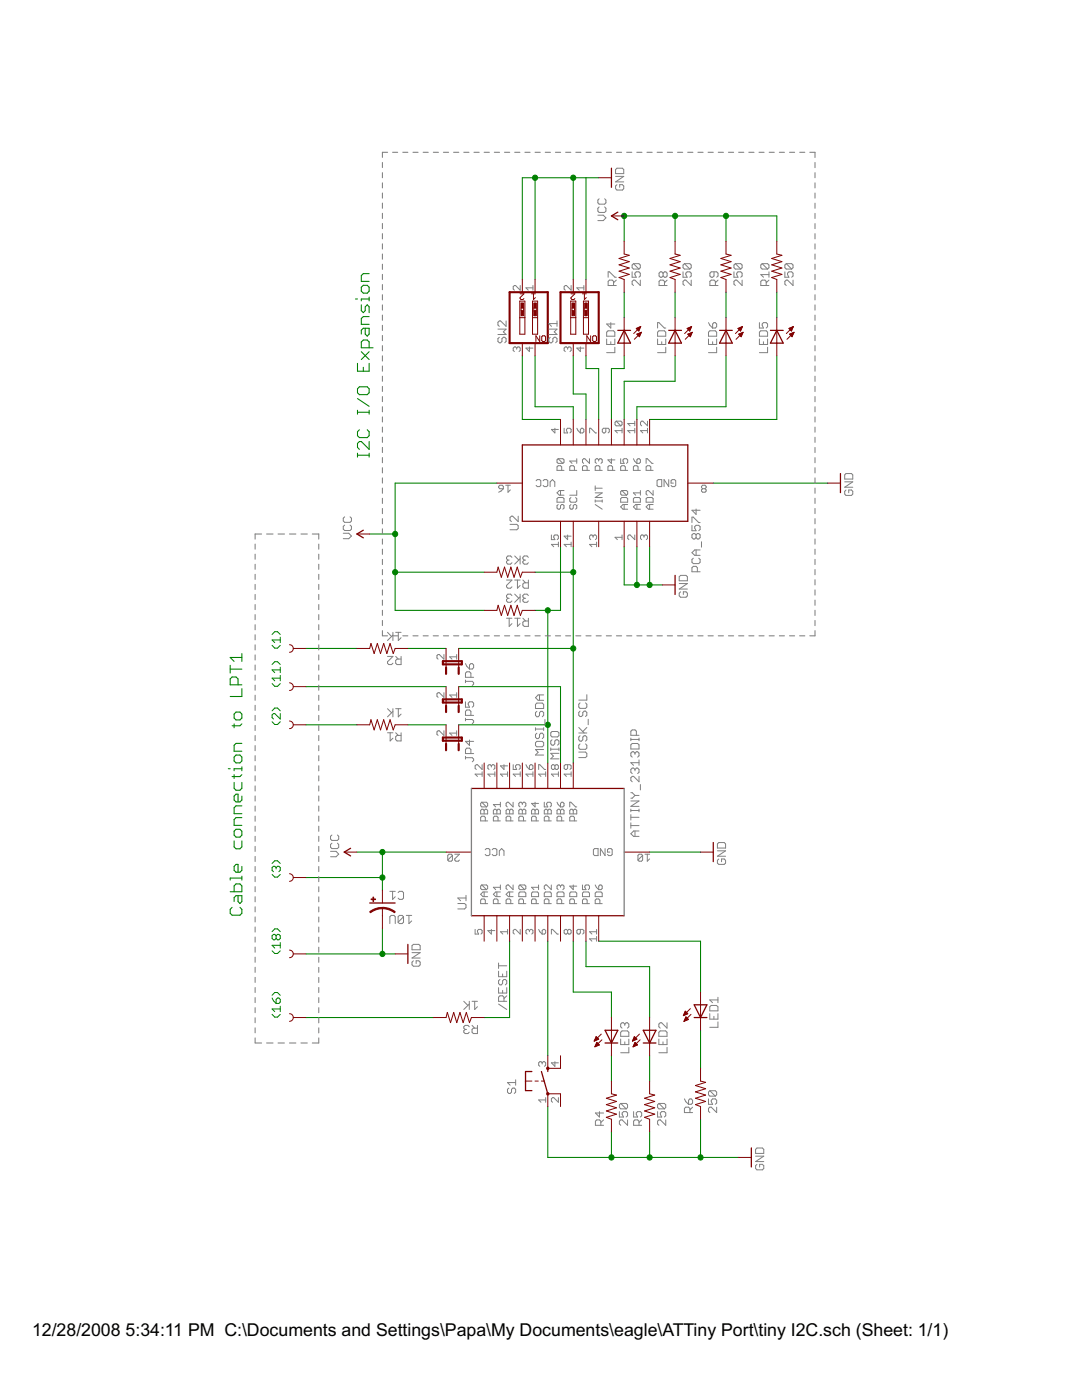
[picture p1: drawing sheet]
<svg xmlns="http://www.w3.org/2000/svg" width="216mm" height="279mm" viewBox="0 0 216 279" stroke-linecap="round" stroke-linejoin="round" font-family="sans-serif">
<defs><g id="words">
<g font-size="4">
<text x="6.4" y="266.7">12/28/2008</text>
<text x="25.1" y="266.7">5:34:11 PM C:\Documents and Settings\Papa\My Documents\eagle\ATTiny Port\tiny I2C.sch (Sheet: 1/1)</text>
</g>
</g></defs>
<g fill="#008000" stroke="#008000" stroke-width=".2">
<path d="M55.9 128.8l-.5 .5z"/>
<path d="M54.8 129.3h.6z"/>
<path d="M54.3 128.8l.5 .5z"/>
<path d="M54.3 127.7l.5 .5z"/>
<path d="M54.3 127.7h1.6z"/>
<path d="M55.9 127.2v1z"/>
<path d="M55.4 126.1l.5 .5z"/>
<path d="M54.8 126.1h.6z"/>
<path d="M54.8 126.1l-.5 .5z"/>
<path d="M55.9 144l-.5 .6z"/>
<path d="M54.8 144.6h.6z"/>
<path d="M54.3 144l.5 .6z"/>
<path d="M55.9 142.4v1.1z"/>
<path d="M54.8 142.4l1.1 1.1z"/>
<path d="M54.6 142.4h.2z"/>
<path d="M54.6 142.4l-.3 .3z"/>
<path d="M54.3 142.7v.5z"/>
<path d="M54.3 143.2l.3 .3z"/>
<path d="M55.4 141.3l.5 .6z"/>
<path d="M54.8 141.3h.6z"/>
<path d="M54.8 141.3l-.5 .6z"/>
<path d="M55.4 175l.5-.5z"/>
<path d="M54.8 175h.6z"/>
<path d="M54.3 174.5l.5 .5z"/>
<path d="M54.3 173.7l.3 .3z"/>
<path d="M54.3 173.1v.6z"/>
<path d="M54.3 173.1l.3-.2z"/>
<path d="M54.6 172.9h.2z"/>
<path d="M54.8 172.9l.3 .2z"/>
<path d="M55.1 173.1v.3z"/>
<path d="M55.1 173.1l.3-.2z"/>
<path d="M55.4 172.9h.2z"/>
<path d="M55.6 172.9l.3 .2z"/>
<path d="M55.9 173.1v.6z"/>
<path d="M55.9 173.7l-.3 .3z"/>
<path d="M55.4 171.8l.5 .5z"/>
<path d="M54.8 171.8h.6z"/>
<path d="M54.8 171.8l-.5 .5z"/>
<path d="M55.4 203l.5-.6z"/>
<path d="M54.8 203h.6z"/>
<path d="M54.3 202.4l.5 .6z"/>
<path d="M54.3 201.4l.5 .5z"/>
<path d="M54.3 201.4h1.6z"/>
<path d="M55.9 200.8v1.1z"/>
<path d="M54.3 199.2l.3 .5z"/>
<path d="M54.6 199.7l.5 .6z"/>
<path d="M55.1 200.3h.5z"/>
<path d="M55.9 200l-.3 .3z"/>
<path d="M55.9 199.5v.5z"/>
<path d="M55.6 199.2l.3 .3z"/>
<path d="M55.4 199.2h.2z"/>
<path d="M55.4 199.2l-.3 .3z"/>
<path d="M55.1 199.5v.8z"/>
<path d="M55.4 198.1l.5 .5z"/>
<path d="M54.8 198.1h.6z"/>
<path d="M54.8 198.1l-.5 .5z"/>
<path d="M55.4 190.3l.5-.5z"/>
<path d="M54.8 190.3h.6z"/>
<path d="M54.3 189.8l.5 .5z"/>
<path d="M54.3 188.7l.5 .5z"/>
<path d="M54.3 188.7h1.6z"/>
<path d="M55.9 188.1v1.1z"/>
<path d="M54.3 187.3l.3 .3z"/>
<path d="M54.3 186.8v.5z"/>
<path d="M54.3 186.8l.3-.3z"/>
<path d="M54.6 186.5h.2z"/>
<path d="M54.8 186.5l.3 .3z"/>
<path d="M55.1 186.8l.3-.3z"/>
<path d="M55.4 186.5h.2z"/>
<path d="M55.6 186.5l.3 .3z"/>
<path d="M55.9 186.8v.5z"/>
<path d="M55.9 187.3l-.3 .3z"/>
<path d="M55.4 187.6h.2z"/>
<path d="M55.1 187.3l.3 .3z"/>
<path d="M55.1 187.3l-.3 .3z"/>
<path d="M54.6 187.6h.2z"/>
<path d="M55.1 186.8v.5z"/>
<path d="M55.4 185.4l.5 .5z"/>
<path d="M54.8 185.4h.6z"/>
<path d="M54.8 185.4l-.5 .5z"/>
<path d="M55.9 136.4l-.5 .6z"/>
<path d="M54.8 137h.6z"/>
<path d="M54.3 136.4l.5 .6z"/>
<path d="M54.3 135.3l.5 .6z"/>
<path d="M54.3 135.3h1.6z"/>
<path d="M55.9 134.8v1.1z"/>
<path d="M54.3 133.7l.5 .5z"/>
<path d="M54.3 133.7h1.6z"/>
<path d="M55.9 133.2v1z"/>
<path d="M55.4 132.1l.5 .5z"/>
<path d="M54.8 132.1h.6z"/>
<path d="M54.8 132.1l-.5 .5z"/>
<circle cx="76.3" cy="175.1" r=".52"/>
<circle cx="76.3" cy="170.1" r=".52"/>
<circle cx="78.8" cy="114.2" r=".52"/>
<circle cx="78.8" cy="106.6" r=".52"/>
<circle cx="134.7" cy="43.1" r=".52"/>
<circle cx="144.9" cy="43.1" r=".52"/>
<circle cx="124.5" cy="43.1" r=".52"/>
<circle cx="76.3" cy="190.4" r=".52"/>
<circle cx="122" cy="231" r=".52"/>
<circle cx="129.6" cy="231" r=".52"/>
<circle cx="139.8" cy="231" r=".52"/>
<circle cx="127.1" cy="116.7" r=".52"/>
<circle cx="129.6" cy="116.7" r=".52"/>
<circle cx="114.4" cy="35.5" r=".52"/>
<circle cx="106.8" cy="35.5" r=".52"/>
<circle cx="109.3" cy="121.8" r=".52"/>
<circle cx="109.3" cy="144.7" r=".52"/>
<circle cx="114.4" cy="129.4" r=".52"/>
<circle cx="114.4" cy="114.2" r=".52"/>
</g>
<g fill="#008000" stroke="#008000" stroke-width=".21">
<path d="M46.3 181.1l-.4 .4z"/>
<path d="M45.9 181.5v.8z"/>
<path d="M45.9 182.3l.4 .3z"/>
<path d="M46.3 182.6h1.6z"/>
<path d="M47.9 182.6l.4-.3z"/>
<path d="M48.3 181.5v.8z"/>
<path d="M47.9 181.1l.4 .4z"/>
<path d="M46.7 179.1v.8z"/>
<path d="M46.7 179.1l.4-.3z"/>
<path d="M47.1 178.8h1.2z"/>
<path d="M48.3 178.8v1.1z"/>
<path d="M48.3 179.9l-.4 .4z"/>
<path d="M47.5 179.9l.4 .4z"/>
<path d="M47.5 178.8v1.1z"/>
<path d="M45.9 178h2.4z"/>
<path d="M48.3 176.8v1.2z"/>
<path d="M47.9 176.4l.4 .4z"/>
<path d="M47.1 176.4h.8z"/>
<path d="M47.1 176.4l-.4 .4z"/>
<path d="M46.7 176.8v1.2z"/>
<path d="M45.9 175.2v.4z"/>
<path d="M45.9 175.2h2.4z"/>
<path d="M48.3 174.9v.7z"/>
<path d="M48.3 172.9v.8z"/>
<path d="M48.3 173.7l-.4 .4z"/>
<path d="M47.1 174.1h.8z"/>
<path d="M46.7 173.7l.4 .4z"/>
<path d="M46.7 172.9v.8z"/>
<path d="M47.1 172.5l-.4 .4z"/>
<path d="M47.1 172.5h.4z"/>
<path d="M47.5 172.5v1.6z"/>
<path d="M46.7 167.8v1.2z"/>
<path d="M46.7 169l.4 .4z"/>
<path d="M47.1 169.4h.8z"/>
<path d="M47.9 169.4l.4-.4z"/>
<path d="M48.3 167.8v1.2z"/>
<path d="M48.3 165.9v.8z"/>
<path d="M47.9 165.5l.4 .4z"/>
<path d="M47.1 165.5h.8z"/>
<path d="M47.1 165.5l-.4 .4z"/>
<path d="M46.7 165.9v.8z"/>
<path d="M46.7 166.7l.4 .4z"/>
<path d="M47.1 167.1h.8z"/>
<path d="M48.3 166.7l-.4 .4z"/>
<path d="M46.7 164.7h1.6z"/>
<path d="M46.7 163.6v1.1z"/>
<path d="M46.7 163.6l.4-.4z"/>
<path d="M47.1 163.2h1.2z"/>
<path d="M46.7 162.4h1.6z"/>
<path d="M46.7 161.2v1.2z"/>
<path d="M46.7 161.2l.4-.4z"/>
<path d="M47.1 160.8h1.2z"/>
<path d="M48.3 158.9v.8z"/>
<path d="M48.3 159.7l-.4 .3z"/>
<path d="M47.1 160h.8z"/>
<path d="M46.7 159.7l.4 .3z"/>
<path d="M46.7 158.9v.8z"/>
<path d="M47.1 158.5l-.4 .4z"/>
<path d="M47.1 158.5h.4z"/>
<path d="M47.5 158.5v1.5z"/>
<path d="M46.7 156.1v1.2z"/>
<path d="M46.7 157.3l.4 .4z"/>
<path d="M47.1 157.7h.8z"/>
<path d="M48.3 157.3l-.4 .4z"/>
<path d="M48.3 156.1v1.2z"/>
<path d="M46.3 155h1.6z"/>
<path d="M47.9 155l.4-.4z"/>
<path d="M46.7 154.6v.8z"/>
<path d="M46.7 153.4v.4z"/>
<path d="M46.7 153.4h1.6z"/>
<path d="M48.3 153v.8z"/>
<path d="M45.6 153.4h.3z"/>
<path d="M48.3 151.1v.8z"/>
<path d="M47.9 150.7l.4 .4z"/>
<path d="M47.1 150.7h.8z"/>
<path d="M47.1 150.7l-.4 .4z"/>
<path d="M46.7 151.1v.8z"/>
<path d="M46.7 151.9l.4 .4z"/>
<path d="M47.1 152.3h.8z"/>
<path d="M47.9 152.3l.4-.4z"/>
<path d="M46.7 149.9h1.6z"/>
<path d="M46.7 148.7v1.2z"/>
<path d="M47.1 148.4l-.4 .3z"/>
<path d="M47.1 148.4h1.2z"/>
<path d="M46.3 144.8h1.6z"/>
<path d="M47.9 144.8l.4-.3z"/>
<path d="M46.7 144.5v.7z"/>
<path d="M48.3 142.5v.8z"/>
<path d="M47.9 142.1l.4 .4z"/>
<path d="M47.1 142.1h.8z"/>
<path d="M47.1 142.1l-.4 .4z"/>
<path d="M46.7 142.5v.8z"/>
<path d="M46.7 143.3l.4 .4z"/>
<path d="M47.1 143.7h.8z"/>
<path d="M47.9 143.7l.4-.4z"/>
<path d="M45.9 139h2.4z"/>
<path d="M48.3 137.4v1.6z"/>
<path d="M45.9 136.7h2.4z"/>
<path d="M45.9 135.5v1.2z"/>
<path d="M45.9 135.5l.4-.4z"/>
<path d="M46.3 135.1h.8z"/>
<path d="M47.1 135.1l.4 .4z"/>
<path d="M47.5 135.5v1.2z"/>
<path d="M45.9 133.5h2.4z"/>
<path d="M45.9 132.8v1.5z"/>
<path d="M45.9 131.2l.8 .8z"/>
<path d="M45.9 131.2h2.4z"/>
<path d="M48.3 130.4v1.6z"/>
<path d="M73.7 90.4v.8z"/>
<path d="M71.3 90.8h2.4z"/>
<path d="M71.3 90.4v.8z"/>
<path d="M73.7 88.1v1.6z"/>
<path d="M72.1 88.1l1.6 1.6z"/>
<path d="M71.7 88.1h.4z"/>
<path d="M71.7 88.1l-.4 .4z"/>
<path d="M71.3 88.5v.8z"/>
<path d="M71.3 89.3l.4 .4z"/>
<path d="M71.7 85.8l-.4 .4z"/>
<path d="M71.3 86.2v.8z"/>
<path d="M71.3 87l.4 .3z"/>
<path d="M71.7 87.3h1.6z"/>
<path d="M73.3 87.3l.4-.3z"/>
<path d="M73.7 86.2v.8z"/>
<path d="M73.3 85.8l.4 .4z"/>
<path d="M73.7 81.9v.8z"/>
<path d="M71.3 82.3h2.4z"/>
<path d="M71.3 81.9v.8z"/>
<path d="M71.3 79.5l2.4 1.6z"/>
<path d="M71.3 77.6v.8z"/>
<path d="M71.3 78.4l.4 .4z"/>
<path d="M71.7 78.8h1.6z"/>
<path d="M73.3 78.8l.4-.4z"/>
<path d="M73.7 77.6v.8z"/>
<path d="M73.3 77.2l.4 .4z"/>
<path d="M71.7 77.2h1.6z"/>
<path d="M71.7 77.2l-.4 .4z"/>
<path d="M71.3 72.5v1.6z"/>
<path d="M71.3 74.1h2.4z"/>
<path d="M73.7 72.5v1.6z"/>
<path d="M72.5 73.3v.8z"/>
<path d="M72.1 71.8l1.6-1.6z"/>
<path d="M72.1 70.2l1.6 1.6z"/>
<path d="M72.1 69.4h2.3z"/>
<path d="M72.1 68.2v1.2z"/>
<path d="M72.1 68.2l.4-.3z"/>
<path d="M72.5 67.9h.8z"/>
<path d="M73.3 67.9l.4 .3z"/>
<path d="M73.7 68.2v1.2z"/>
<path d="M72.1 65.9v.8z"/>
<path d="M72.1 65.9l.4-.4z"/>
<path d="M72.5 65.5h1.2z"/>
<path d="M73.7 65.5v1.2z"/>
<path d="M73.7 66.7l-.4 .4z"/>
<path d="M72.9 66.7l.4 .4z"/>
<path d="M72.9 65.5v1.2z"/>
<path d="M72.1 64.7h1.6z"/>
<path d="M72.1 63.6v1.1z"/>
<path d="M72.1 63.6l.4-.4z"/>
<path d="M72.5 63.2h1.2z"/>
<path d="M73.7 61.2v1.2z"/>
<path d="M73.3 60.8l.4 .4z"/>
<path d="M73.3 60.8l-.4 .4z"/>
<path d="M72.9 61.2v.8z"/>
<path d="M72.9 62l-.4 .4z"/>
<path d="M72.1 62l.4 .4z"/>
<path d="M72.1 60.8v1.2z"/>
<path d="M72.1 59.7v.3z"/>
<path d="M72.1 59.7h1.6z"/>
<path d="M73.7 59.3v.7z"/>
<path d="M70.9 59.7h.4z"/>
<path d="M73.7 57.3v.8z"/>
<path d="M73.3 56.9l.4 .4z"/>
<path d="M72.5 56.9h.8z"/>
<path d="M72.1 57.3l.4-.4z"/>
<path d="M72.1 57.3v.8z"/>
<path d="M72.1 58.1l.4 .4z"/>
<path d="M72.5 58.5h.8z"/>
<path d="M73.7 58.1l-.4 .4z"/>
<path d="M72.1 56.2h1.6z"/>
<path d="M72.1 55v1.2z"/>
<path d="M72.1 55l.4-.4z"/>
<path d="M72.5 54.6h1.2z"/>
<path d="M81.4 129.4h7.6z"/>
<path d="M81.4 144.7h7.6z"/>
<path d="M119.5 187.8h20.3z"/>
<path d="M139.8 187.8v10.2z"/>
<path d="M139.8 205.6v7.6z"/>
<path d="M116.9 187.8v5.1z"/>
<path d="M116.9 192.9h12.7z"/>
<path d="M129.6 192.9v10.2z"/>
<path d="M129.6 210.7v5.1z"/>
<path d="M114.4 187.8v10.2z"/>
<path d="M114.4 198h7.6z"/>
<path d="M122 198v5.1z"/>
<path d="M109.3 187.8v22.9z"/>
<path d="M61.1 203.1h25.4z"/>
<path d="M61.1 137h27.9z"/>
<path d="M61.1 144.7h10.1z"/>
<path d="M61.1 129.4h10.1z"/>
<path d="M76.3 170.1h12.7z"/>
<path d="M71.2 170.1h5.1z"/>
<path d="M61.1 175.1h15.2z"/>
<path d="M76.3 175.1v2.6z"/>
<path d="M76.3 170.1v5z"/>
<path d="M78.8 114.2h17.8z"/>
<path d="M78.8 114.2v7.6z"/>
<path d="M78.8 121.8h17.8z"/>
<path d="M78.8 96.4h20.3z"/>
<path d="M78.8 106.6v7.6z"/>
<path d="M78.8 96.4v10.2z"/>
<path d="M73.8 106.6h5z"/>
<path d="M124.5 43.1v5.1z"/>
<path d="M124.5 43.1h10.2z"/>
<path d="M134.7 43.1v5.1z"/>
<path d="M134.7 43.1h10.2z"/>
<path d="M144.9 43.1v5.1z"/>
<path d="M144.9 43.1h10.1z"/>
<path d="M155 43.1v5.1z"/>
<path d="M61.1 190.4h15.2z"/>
<path d="M76.3 190.4h2.5z"/>
<path d="M76.3 185.3v5.1z"/>
<path d="M129.6 170.1h10.2z"/>
<path d="M142.3 96.4h22.9z"/>
<path d="M139.8 231h7.6z"/>
<path d="M129.6 231h10.2z"/>
<path d="M122 231h7.6z"/>
<path d="M109.3 231h12.7z"/>
<path d="M109.3 220.8v10.2z"/>
<path d="M122 225.9v5.1z"/>
<path d="M129.6 225.9v5.1z"/>
<path d="M139.8 223.4v7.6z"/>
<path d="M124.5 109.1v7.6z"/>
<path d="M124.5 116.7h2.6z"/>
<path d="M127.1 116.7h2.5z"/>
<path d="M129.6 116.7h2.6z"/>
<path d="M127.1 109.1v7.6z"/>
<path d="M129.6 109.1v7.6z"/>
<path d="M104.2 35.5v20.3z"/>
<path d="M116.9 35.5v20.3z"/>
<path d="M114.4 35.5h2.5z"/>
<path d="M114.4 35.5v20.3z"/>
<path d="M106.8 35.5h7.6z"/>
<path d="M104.2 35.5h2.6z"/>
<path d="M106.8 35.5v20.3z"/>
<path d="M116.9 35.5h2.6z"/>
<path d="M124.5 58.3v5.1z"/>
<path d="M134.7 58.3v5.1z"/>
<path d="M144.9 58.3v5.1z"/>
<path d="M155 58.3v5.1z"/>
<path d="M129.6 83.7h25.4z"/>
<path d="M155 71v12.7z"/>
<path d="M127.1 81.2v2.5z"/>
<path d="M127.1 81.2h17.8z"/>
<path d="M144.9 71v10.2z"/>
<path d="M124.5 76.1v7.6z"/>
<path d="M124.5 76.1h10.2z"/>
<path d="M134.7 71v5.1z"/>
<path d="M122 73.6v10.1z"/>
<path d="M122 73.6h2.5z"/>
<path d="M124.5 71v2.6z"/>
<path d="M104.2 83.7h7.6z"/>
<path d="M104.2 71v12.7z"/>
<path d="M114.4 81.2v2.5z"/>
<path d="M106.8 81.2h7.6z"/>
<path d="M106.8 71v10.2z"/>
<path d="M116.9 78.6v5.1z"/>
<path d="M114.4 78.6h2.5z"/>
<path d="M114.4 71v7.6z"/>
<path d="M119.5 73.6v10.1z"/>
<path d="M116.9 73.6h2.6z"/>
<path d="M116.9 71v2.6z"/>
<path d="M122 210.7v5.1z"/>
<path d="M101.7 187.8v15.3z"/>
<path d="M96.6 203.1h5.1z"/>
<path d="M109.3 144.7v7.6z"/>
<path d="M91.5 144.7h17.8z"/>
<path d="M111.8 109.1v12.7z"/>
<path d="M106.8 121.8h2.5z"/>
<path d="M109.3 121.8h2.5z"/>
<path d="M109.3 121.8v22.9z"/>
<path d="M91.5 137h20.3z"/>
<path d="M111.8 137v15.3z"/>
<path d="M114.4 129.4v22.9z"/>
<path d="M91.5 129.4h22.9z"/>
<path d="M114.4 114.2v15.2z"/>
<path d="M114.4 109.1v5.1z"/>
<path d="M106.8 114.2h7.6z"/>
</g>
<g fill="#800000" stroke="#800000" stroke-width=".25">
<path d="M94.1 182.8h30.4z"/>
<path d="M94.1 157.4h30.4z"/>
<path d="M104.2 104h33z"/>
<path d="M137.2 88.8v15.2z"/>
<path d="M104.2 88.8h33z"/>
<path d="M104.2 88.8v15.2z"/>
<path d="M141.1 200.5l-1.3 2.6z"/>
<path d="M138.5 200.5l1.3 2.6z"/>
<path d="M139.8 203.1h1.3z"/>
<path d="M138.5 203.1h1.3z"/>
<path d="M139.8 200.5h1.3z"/>
<path d="M138.5 200.5h1.3z"/>
<path d="M130.9 205.6l-1.3 2.6z"/>
<path d="M128.4 205.6l1.2 2.6z"/>
<path d="M129.6 208.2h1.3z"/>
<path d="M128.4 208.2h1.2z"/>
<path d="M129.6 205.6h1.3z"/>
<path d="M128.4 205.6h1.2z"/>
<path d="M123.3 205.6l-1.3 2.6z"/>
<path d="M120.7 205.6l1.3 2.6z"/>
<path d="M122 208.2h1.3z"/>
<path d="M120.7 208.2h1.3z"/>
<path d="M122 205.6h1.3z"/>
<path d="M120.7 205.6h1.3z"/>
<path d="M124.5 65.9l-1.2 2.6z"/>
<path d="M124.5 65.9l1.3 2.6z"/>
<path d="M123.3 65.9h1.2z"/>
<path d="M124.5 65.9h1.3z"/>
<path d="M123.3 68.5h1.2z"/>
<path d="M124.5 68.5h1.3z"/>
<path d="M155 65.9l-1.3 2.6z"/>
<path d="M155 65.9l1.3 2.6z"/>
<path d="M153.7 65.9h1.3z"/>
<path d="M155 65.9h1.3z"/>
<path d="M153.7 68.5h1.3z"/>
<path d="M155 68.5h1.3z"/>
<path d="M144.9 65.9l-1.3 2.6z"/>
<path d="M144.9 65.9l1.2 2.6z"/>
<path d="M143.6 65.9h1.3z"/>
<path d="M144.9 65.9h1.2z"/>
<path d="M143.6 68.5h1.3z"/>
<path d="M144.9 68.5h1.2z"/>
<path d="M134.7 65.9l-1.3 2.6z"/>
<path d="M134.7 65.9l1.3 2.6z"/>
<path d="M133.4 65.9h1.3z"/>
<path d="M134.7 65.9h1.3z"/>
<path d="M133.4 68.5h1.3z"/>
<path d="M134.7 68.5h1.3z"/>
<path d="M73.8 180.2h5z"/>
<path d="M109.3 213.2v.6z"/>
<path d="M104.9 213.8h1.2z"/>
<path d="M104.9 217.7h1.2z"/>
<path d="M104.9 213.8v2z"/>
<path d="M104.9 215.8v1.9z"/>
<path d="M108 213.8l1.3 4.5z"/>
<path d="M71.2 106.6l1.3-.8z"/>
<path d="M71.2 106.6l1.3 .7z"/>
<path d="M68.7 170.1l1.3-.8z"/>
<path d="M68.7 170.1l1.3 .7z"/>
<path d="M122 33.6v3.8z"/>
<path d="M167.7 94.5v3.8z"/>
<path d="M142.3 168.1v3.9z"/>
<path d="M149.9 229.1v3.8z"/>
<path d="M81.4 188.5v3.8z"/>
<path d="M134.7 114.8v3.8z"/>
<path d="M122 43.1l1.3-.8z"/>
<path d="M122 43.1l1.3 .8z"/>
</g>
<g fill="#800000" stroke="#800000" stroke-width=".2">
<path d="M96.6 182.8v5z"/>
<path d="M99.1 182.8v5z"/>
<path d="M101.7 182.8v5z"/>
<path d="M104.2 182.8v5z"/>
<path d="M106.8 182.8v5z"/>
<path d="M109.3 182.8v5z"/>
<path d="M111.8 182.8v5z"/>
<path d="M114.4 182.8v5z"/>
<path d="M116.9 182.8v5z"/>
<path d="M119.5 182.8v5z"/>
<path d="M96.6 152.3v5.1z"/>
<path d="M99.1 152.3v5.1z"/>
<path d="M101.7 152.3v5.1z"/>
<path d="M104.2 152.3v5.1z"/>
<path d="M106.8 152.3v5.1z"/>
<path d="M109.3 152.3v5.1z"/>
<path d="M111.8 152.3v5.1z"/>
<path d="M114.4 152.3v5.1z"/>
<path d="M89 170.1h5.1z"/>
<path d="M124.5 170.1h5.1z"/>
<path d="M111.8 104v5.1z"/>
<path d="M114.4 104v5.1z"/>
<path d="M119.5 104v5.1z"/>
<path d="M124.5 104v5.1z"/>
<path d="M127.1 104v5.1z"/>
<path d="M129.6 83.7v5.1z"/>
<path d="M129.6 104v5.1z"/>
<path d="M137.2 96.4h5.1z"/>
<path d="M111.8 83.7v5.1z"/>
<path d="M114.4 83.7v5.1z"/>
<path d="M116.9 83.7v5.1z"/>
<path d="M119.5 83.7v5.1z"/>
<path d="M122 83.7v5.1z"/>
<path d="M124.5 83.7v5.1z"/>
<path d="M127.1 83.7v5.1z"/>
<path d="M99.1 96.4h5.1z"/>
<path d="M139.8 203.1v2.5z"/>
<path d="M139.8 198v2.5z"/>
<path d="M139.8 200.5v2.6z"/>
<path d="M137.8 201.3l-1.4 1.4z"/>
<path d="M137.9 202.4l-1.4 1.4z"/>
<path d="M136.7 201.8l-.3 .9z"/>
<path d="M136.7 201.8l.5 .5z"/>
<path d="M136.4 202.7l.8-.4z"/>
<path d="M137.1 202.2v.2z"/>
<path d="M137 202.1v.3z"/>
<path d="M136.9 202v.4z"/>
<path d="M136.8 201.8v.7z"/>
<path d="M136.7 202v.5z"/>
<path d="M136.5 202.2v.4z"/>
<path d="M136.4 202.5v.1z"/>
<path d="M136.9 202.9l-.4 .9z"/>
<path d="M136.9 202.9l.5 .6z"/>
<path d="M136.5 203.8l.9-.3z"/>
<path d="M137.3 203.3v.2z"/>
<path d="M137.1 203.2v.3z"/>
<path d="M137 203.1v.5z"/>
<path d="M136.9 203v.6z"/>
<path d="M136.8 203.1v.6z"/>
<path d="M136.7 203.4v.4z"/>
<path d="M136.5 203.7v.1z"/>
<path d="M129.6 208.2v2.5z"/>
<path d="M129.6 203.1v2.5z"/>
<path d="M129.6 205.6v2.6z"/>
<path d="M126.2 207.8l1.4-1.4z"/>
<path d="M127.7 207.5l-1.4 1.4z"/>
<path d="M126.6 206.9l-.4 .9z"/>
<path d="M126.6 206.9l.5 .5z"/>
<path d="M126.2 207.8l.9-.4z"/>
<path d="M127 207.3v.1z"/>
<path d="M126.9 207.2v.3z"/>
<path d="M126.8 207.1v.4z"/>
<path d="M126.7 206.9v.7z"/>
<path d="M126.5 207v.6z"/>
<path d="M126.4 207.2v.5z"/>
<path d="M126.3 207.5v.2z"/>
<path d="M126.7 208l-.4 .9z"/>
<path d="M126.7 208l.5 .5z"/>
<path d="M126.3 208.9l.9-.4z"/>
<path d="M127.1 208.4v.2z"/>
<path d="M127 208.3v.3z"/>
<path d="M126.9 208.2v.5z"/>
<path d="M126.8 208.1v.6z"/>
<path d="M126.7 208.1v.7z"/>
<path d="M126.5 208.4v.4z"/>
<path d="M126.4 208.7v.2z"/>
<path d="M122 208.2v2.5z"/>
<path d="M122 203.1v2.5z"/>
<path d="M122 205.6v2.6z"/>
<path d="M120 206.4l-1.4 1.4z"/>
<path d="M120.1 207.5l-1.4 1.4z"/>
<path d="M119 206.9l-.4 .9z"/>
<path d="M119 206.9l.5 .5z"/>
<path d="M118.6 207.8l.9-.4z"/>
<path d="M119.3 207.2v.3z"/>
<path d="M119.2 207.1v.4z"/>
<path d="M119.1 207v.6z"/>
<path d="M118.9 206.9v.7z"/>
<path d="M118.8 207.2v.5z"/>
<path d="M118.7 207.5v.2z"/>
<path d="M119.1 208l-.4 .9z"/>
<path d="M119.1 208l.5 .5z"/>
<path d="M118.7 208.9l.9-.4z"/>
<path d="M119.4 208.3v.3z"/>
<path d="M119.3 208.2v.4z"/>
<path d="M119.2 208.1v.6z"/>
<path d="M119.1 208.1v.6z"/>
<path d="M118.9 208.4v.4z"/>
<path d="M118.8 208.6v.3z"/>
<path d="M124.5 63.4v2.5z"/>
<path d="M124.5 68.5v2.5z"/>
<path d="M124.5 65.9v2.6z"/>
<path d="M126.6 67.7l1.4-1.4z"/>
<path d="M126.4 66.6l1.4-1.4z"/>
<path d="M128 66.3l-.4 .9z"/>
<path d="M127.1 66.7l.5 .5z"/>
<path d="M127.1 66.7l.9-.4z"/>
<path d="M127.9 66.4v.2z"/>
<path d="M127.7 66.4v.5z"/>
<path d="M127.6 66.5v.6z"/>
<path d="M127.5 66.5v.6z"/>
<path d="M127.4 66.6v.4z"/>
<path d="M127.3 66.6v.3z"/>
<path d="M127.8 65.2l-.3 .9z"/>
<path d="M127 65.6l.5 .5z"/>
<path d="M127 65.6l.8-.4z"/>
<path d="M127.7 65.2v.2z"/>
<path d="M127.6 65.3v.4z"/>
<path d="M127.5 65.3v.7z"/>
<path d="M127.4 65.4v.6z"/>
<path d="M127.3 65.4v.5z"/>
<path d="M127.1 65.5v.2z"/>
<path d="M155 63.4v2.5z"/>
<path d="M155 68.5v2.5z"/>
<path d="M155 65.9v2.6z"/>
<path d="M157 67.7l1.4-1.4z"/>
<path d="M156.9 66.6l1.4-1.4z"/>
<path d="M158.4 66.3l-.3 .9z"/>
<path d="M157.5 66.7l.6 .5z"/>
<path d="M157.5 66.7l.9-.4z"/>
<path d="M158.4 66.4v.1z"/>
<path d="M158.2 66.4v.4z"/>
<path d="M158.1 66.5v.6z"/>
<path d="M158 66.5v.6z"/>
<path d="M157.9 66.6v.4z"/>
<path d="M157.8 66.6v.3z"/>
<path d="M157.6 66.7v.1z"/>
<path d="M158.3 65.2l-.4 .9z"/>
<path d="M157.4 65.6l.5 .5z"/>
<path d="M157.4 65.6l.9-.4z"/>
<path d="M158.2 65.2v.1z"/>
<path d="M158.1 65.3v.3z"/>
<path d="M158 65.3v.6z"/>
<path d="M157.9 65.4v.6z"/>
<path d="M157.8 65.4v.5z"/>
<path d="M157.6 65.5v.3z"/>
<path d="M157.5 65.5v.2z"/>
<path d="M144.9 63.4v2.5z"/>
<path d="M144.9 68.5v2.5z"/>
<path d="M144.9 65.9v2.6z"/>
<path d="M146.9 67.7l1.4-1.4z"/>
<path d="M146.7 66.6l1.4-1.4z"/>
<path d="M148.3 66.3l-.4 .9z"/>
<path d="M147.4 66.7l.5 .5z"/>
<path d="M147.4 66.7l.9-.4z"/>
<path d="M148.2 66.3v.1z"/>
<path d="M148.1 66.4v.3z"/>
<path d="M148 66.4v.6z"/>
<path d="M147.9 66.5v.7z"/>
<path d="M147.7 66.5v.6z"/>
<path d="M147.6 66.6v.3z"/>
<path d="M147.5 66.7v.1z"/>
<path d="M148.1 65.2l-.3 .9z"/>
<path d="M147.3 65.6l.5 .5z"/>
<path d="M147.3 65.6l.8-.4z"/>
<path d="M148 65.3v.3z"/>
<path d="M147.9 65.3v.5z"/>
<path d="M147.7 65.3v.7z"/>
<path d="M147.6 65.4v.5z"/>
<path d="M147.5 65.4v.4z"/>
<path d="M147.4 65.5v.2z"/>
<path d="M134.7 63.4v2.5z"/>
<path d="M134.7 68.5v2.5z"/>
<path d="M134.7 65.9v2.6z"/>
<path d="M136.7 67.7l1.4-1.4z"/>
<path d="M136.6 66.6l1.4-1.4z"/>
<path d="M138.1 66.3l-.3 .9z"/>
<path d="M137.2 66.7l.6 .5z"/>
<path d="M137.2 66.7l.9-.4z"/>
<path d="M138 66.4v.3z"/>
<path d="M137.9 66.4v.5z"/>
<path d="M137.8 66.5v.7z"/>
<path d="M137.6 66.5v.6z"/>
<path d="M137.5 66.6v.4z"/>
<path d="M137.4 66.6v.2z"/>
<path d="M138 65.2l-.4 .9z"/>
<path d="M137.1 65.6l.5 .5z"/>
<path d="M137.1 65.6l.9-.4z"/>
<path d="M137.9 65.2v.3z"/>
<path d="M137.8 65.3v.5z"/>
<path d="M137.6 65.3v.8z"/>
<path d="M137.5 65.4v.6z"/>
<path d="M137.4 65.4v.4z"/>
<path d="M137.3 65.5v.2z"/>
<path d="M76.3 181.2v1.6z"/>
<path d="M76.3 177.7v2.5z"/>
<path d="M76.3 182.8v2.5z"/>
<path d="M71.2 144.7h2.6z"/>
<path d="M78.8 144.7h2.6z"/>
<path d="M78.8 144.7l-.3 1z"/>
<path d="M77.8 143.6l.7 2.1z"/>
<path d="M77.8 143.6l-.6 2.1z"/>
<path d="M76.6 143.6l.6 2.1z"/>
<path d="M76.6 143.6l-.7 2.1z"/>
<path d="M75.3 143.6l.6 2.1z"/>
<path d="M75.3 143.6l-.6 2.1z"/>
<path d="M74 143.6l.7 2.1z"/>
<path d="M74 143.6l-.2 1.1z"/>
<path d="M124.5 48.2v2.5z"/>
<path d="M124.5 55.8v2.5z"/>
<path d="M123.5 55.4l1 .4z"/>
<path d="M123.5 55.4l2.1-.6z"/>
<path d="M123.5 54.1l2.1 .7z"/>
<path d="M123.5 54.1l2.1-.6z"/>
<path d="M123.5 52.9l2.1 .6z"/>
<path d="M123.5 52.9l2.1-.7z"/>
<path d="M123.5 51.6l2.1 .6z"/>
<path d="M123.5 51.6l2.1-.7z"/>
<path d="M124.5 50.7l1.1 .2z"/>
<path d="M144.9 48.2v2.5z"/>
<path d="M144.9 55.8v2.5z"/>
<path d="M143.8 55.4l1.1 .4z"/>
<path d="M143.8 55.4l2.1-.6z"/>
<path d="M143.8 54.1l2.1 .7z"/>
<path d="M143.8 54.1l2.1-.6z"/>
<path d="M143.8 52.9l2.1 .6z"/>
<path d="M143.8 52.9l2.1-.7z"/>
<path d="M143.8 51.6l2.1 .6z"/>
<path d="M143.8 51.6l2.1-.7z"/>
<path d="M144.9 50.7l1 .2z"/>
<path d="M155 48.2v2.5z"/>
<path d="M155 55.8v2.5z"/>
<path d="M154 55.4l1 .4z"/>
<path d="M154 55.4l2-.6z"/>
<path d="M154 54.1l2 .7z"/>
<path d="M154 54.1l2-.6z"/>
<path d="M154 52.9l2 .6z"/>
<path d="M154 52.9l2-.7z"/>
<path d="M154 51.6l2 .6z"/>
<path d="M154 51.6l2-.7z"/>
<path d="M155 50.7l1 .2z"/>
<path d="M96.6 114.2h2.5z"/>
<path d="M104.2 114.2h2.6z"/>
<path d="M104.2 114.2l-.4 1z"/>
<path d="M103.2 113.2l.6 2z"/>
<path d="M103.2 113.2l-.6 2z"/>
<path d="M101.9 113.2l.7 2z"/>
<path d="M101.9 113.2l-.6 2z"/>
<path d="M100.7 113.2l.6 2z"/>
<path d="M100.7 113.2l-.7 2z"/>
<path d="M99.4 113.2l.6 2z"/>
<path d="M99.4 113.2l-.3 1z"/>
<path d="M134.7 48.2v2.5z"/>
<path d="M134.7 55.8v2.5z"/>
<path d="M133.7 55.4l1 .4z"/>
<path d="M133.7 55.4l2-.6z"/>
<path d="M133.7 54.1l2 .7z"/>
<path d="M133.7 54.1l2-.6z"/>
<path d="M133.7 52.9l2 .6z"/>
<path d="M133.7 52.9l2-.7z"/>
<path d="M133.7 51.6l2 .6z"/>
<path d="M133.7 51.6l2-.7z"/>
<path d="M134.7 50.7l1 .2z"/>
<path d="M71.2 129.4h2.6z"/>
<path d="M78.8 129.4h2.6z"/>
<path d="M78.8 129.4l-.3 1z"/>
<path d="M77.8 128.4l.7 2z"/>
<path d="M77.8 128.4l-.6 2z"/>
<path d="M76.6 128.4l.6 2z"/>
<path d="M76.6 128.4l-.7 2z"/>
<path d="M75.3 128.4l.6 2z"/>
<path d="M75.3 128.4l-.6 2z"/>
<path d="M74 128.4l.7 2z"/>
<path d="M74 128.4l-.2 1z"/>
<path d="M96.6 121.8h2.5z"/>
<path d="M104.2 121.8h2.6z"/>
<path d="M104.2 121.8l-.4 1z"/>
<path d="M103.2 120.8l.6 2z"/>
<path d="M103.2 120.8l-.6 2z"/>
<path d="M101.9 120.8l.7 2z"/>
<path d="M101.9 120.8l-.6 2z"/>
<path d="M100.7 120.8l.6 2z"/>
<path d="M100.7 120.8l-.7 2z"/>
<path d="M99.4 120.8l.6 2z"/>
<path d="M99.4 120.8l-.3 1z"/>
<path d="M86.5 203.1h2.5z"/>
<path d="M94.1 203.1h2.5z"/>
<path d="M94.1 203.1l-.4 1z"/>
<path d="M93 202.1l.7 2z"/>
<path d="M93 202.1l-.6 2z"/>
<path d="M91.8 202.1l.6 2z"/>
<path d="M91.8 202.1l-.7 2z"/>
<path d="M90.5 202.1l.6 2z"/>
<path d="M90.5 202.1l-.6 2z"/>
<path d="M89.3 202.1l.6 2z"/>
<path d="M89.3 202.1l-.3 1z"/>
<path d="M122 215.8v2.5z"/>
<path d="M122 223.4v2.5z"/>
<path d="M121 223l1 .4z"/>
<path d="M121 223l2-.6z"/>
<path d="M121 221.7l2 .7z"/>
<path d="M121 221.7l2-.6z"/>
<path d="M121 220.5l2 .6z"/>
<path d="M121 220.5l2-.7z"/>
<path d="M121 219.2l2 .6z"/>
<path d="M121 219.2l2-.7z"/>
<path d="M122 218.3l1 .2z"/>
<path d="M129.6 215.8v2.5z"/>
<path d="M129.6 223.4v2.5z"/>
<path d="M128.6 223l1 .4z"/>
<path d="M128.6 223l2-.6z"/>
<path d="M128.6 221.7l2 .7z"/>
<path d="M128.6 221.7l2-.6z"/>
<path d="M128.6 220.5l2 .6z"/>
<path d="M128.6 220.5l2-.7z"/>
<path d="M128.6 219.2l2 .6z"/>
<path d="M128.6 219.2l2-.7z"/>
<path d="M129.6 218.3l1 .2z"/>
<path d="M139.8 213.2v2.6z"/>
<path d="M139.8 220.8v2.6z"/>
<path d="M138.8 220.5l1 .3z"/>
<path d="M138.8 220.5l2-.7z"/>
<path d="M138.8 219.2l2 .6z"/>
<path d="M138.8 219.2l2-.7z"/>
<path d="M138.8 217.9l2 .6z"/>
<path d="M138.8 217.9l2-.6z"/>
<path d="M138.8 216.6l2 .7z"/>
<path d="M138.8 216.6l2-.6z"/>
<path d="M139.8 215.8l1 .2z"/>
<path d="M91.5 144.7v2.5z"/>
<path d="M91.5 147.2v1.3z"/>
<path d="M89 144.7v2.5z"/>
<path d="M89 147.2v1.3z"/>
<path d="M91.5 137v2.6z"/>
<path d="M91.5 139.6v1.2z"/>
<path d="M89 137v2.6z"/>
<path d="M89 139.6v1.2z"/>
<path d="M91.5 129.4v2.6z"/>
<path d="M91.5 132v1.2z"/>
<path d="M89 129.4v2.6z"/>
<path d="M89 132v1.2z"/>
<path d="M114.4 68.5v2.5z"/>
<path d="M116.9 68.5v2.5z"/>
<path d="M116.9 55.8v2.5z"/>
<path d="M114.4 55.8v2.5z"/>
<path d="M113.9 63.4v3.3z"/>
<path d="M113.9 60.1h1z"/>
<path d="M114.9 60.1v3.3z"/>
<path d="M113.9 66.7h1z"/>
<path d="M113.9 63.4h1z"/>
<path d="M113.9 60.1v3.3z"/>
<path d="M114.9 63.4v3.3z"/>
<path d="M116.4 63.4v3.3z"/>
<path d="M116.4 60.1h1z"/>
<path d="M117.4 60.1v3.3z"/>
<path d="M116.4 66.7h1z"/>
<path d="M116.4 63.4h1z"/>
<path d="M116.4 60.1v3.3z"/>
<path d="M117.4 63.4v3.3z"/>
<path d="M114.1 61.5v.5z"/>
<path d="M114.6 61.5v.5z"/>
<path d="M116.7 61.5v.5z"/>
<path d="M117.2 61.5v.5z"/>
<path d="M117 59.4l-.4 .4z"/>
<path d="M116.6 58.6v1.2z"/>
<path d="M116.2 58.6h.8z"/>
<path d="M113.9 58.6h.8z"/>
<path d="M114.7 58.6l-.8 .8z"/>
<path d="M113.9 59.4v.2z"/>
<path d="M113.9 59.6l.2 .2z"/>
<path d="M114.1 59.8h.4z"/>
<path d="M114.5 59.8l.2-.2z"/>
<path d="M118.4 68.2h.4z"/>
<path d="M118.8 68.2l.2-.2z"/>
<path d="M119 67.2v.8z"/>
<path d="M118.8 67l.2 .2z"/>
<path d="M118.4 67h.4z"/>
<path d="M118.4 67l-.1 .2z"/>
<path d="M118.3 67.2v.8z"/>
<path d="M118.3 68l.1 .2z"/>
<path d="M117.9 67v1.2z"/>
<path d="M117.1 67l.8 1.2z"/>
<path d="M117.1 67v1.2z"/>
<path d="M104.2 68.5v2.5z"/>
<path d="M106.8 68.5v2.5z"/>
<path d="M106.8 55.8v2.5z"/>
<path d="M104.2 55.8v2.5z"/>
<path d="M103.7 63.4v3.3z"/>
<path d="M103.7 60.1h1z"/>
<path d="M104.7 60.1v3.3z"/>
<path d="M103.7 66.7h1z"/>
<path d="M103.7 63.4h1z"/>
<path d="M103.7 60.1v3.3z"/>
<path d="M104.7 63.4v3.3z"/>
<path d="M106.3 63.4v3.3z"/>
<path d="M106.3 60.1h1z"/>
<path d="M107.3 60.1v3.3z"/>
<path d="M106.3 66.7h1z"/>
<path d="M106.3 63.4h1z"/>
<path d="M106.3 60.1v3.3z"/>
<path d="M107.3 63.4v3.3z"/>
<path d="M104 61.5v.5z"/>
<path d="M104.5 61.5v.5z"/>
<path d="M106.5 61.5v.5z"/>
<path d="M107 61.5v.5z"/>
<path d="M106.8 59.4l-.4 .4z"/>
<path d="M106.4 58.6v1.2z"/>
<path d="M106.1 58.6h.7z"/>
<path d="M103.8 58.6h.7z"/>
<path d="M104.5 58.6l-.7 .8z"/>
<path d="M103.8 59.4v.2z"/>
<path d="M103.8 59.6l.2 .2z"/>
<path d="M104 59.8h.4z"/>
<path d="M104.4 59.8l.1-.2z"/>
<path d="M108.3 68.2h.4z"/>
<path d="M108.7 68.2l.2-.2z"/>
<path d="M108.9 67.2v.8z"/>
<path d="M108.7 67l.2 .2z"/>
<path d="M108.3 67h.4z"/>
<path d="M108.3 67l-.2 .2z"/>
<path d="M108.1 67.2v.8z"/>
<path d="M108.1 68l.2 .2z"/>
<path d="M107.7 67v1.2z"/>
<path d="M106.9 67l.8 1.2z"/>
<path d="M106.9 67v1.2z"/>
<path d="M109.3 218.3v2.5z"/>
<path d="M109.3 210.7v2.5z"/>
<path d="M111.8 210.7v2.5z"/>
<path d="M111.8 218.3v2.5z"/>
<path d="M106.8 215.8h.6z"/>
<path d="M108 215.8h.7z"/>
<path d="M104.9 215.8h1.2z"/>
<path d="M109.3 213.2h2.5z"/>
<path d="M109.3 218.3h2.5z"/>
<path d="M71.2 106.6h2.6z"/>
<path d="M68.7 170.1h2.5z"/>
<path d="M119.5 35.5h2.5z"/>
<path d="M165.2 96.4h2.5z"/>
<path d="M139.8 170.1h2.5z"/>
<path d="M147.4 231h2.5z"/>
<path d="M58.5 129.4h2.6z"/>
<path d="M58.5 137h2.6z"/>
<path d="M58.5 144.7h2.6z"/>
<path d="M58.5 175.1h2.6z"/>
<path d="M58.5 190.4h2.6z"/>
<path d="M58.5 203.1h2.6z"/>
<path d="M78.8 190.4h2.6z"/>
<path d="M132.2 116.7h2.5z"/>
<path d="M122 43.1h2.5z"/>
<path d="M76.3 181.1h.3a3.9 3.9 0 0 1 2.3 .9l-.2 .2-1.4-.7-1-.2z" fill-rule="evenodd"/>
<path d="M73.8 182l1.2-.7 1.3-.2v.3l-1 .1-1.4 .7z" fill-rule="evenodd"/>
</g>
<g fill="#800000" stroke="#800000" stroke-width=".2">
<path d="M74 179.4h.9v.1h-.9z"/>
<path d="M74.4 179h.1v.9h-.1z"/>
<path d="M114.1 62h.5v1h-.5z"/>
<path d="M114.1 60.5h.5v1h-.5z"/>
<path d="M116.7 62h.5v1h-.5z"/>
<path d="M116.7 60.5h.5v1h-.5z"/>
<path d="M104 62h.5v1h-.5z"/>
<path d="M104 60.5h.5v1h-.5z"/>
<path d="M106.5 62h.5v1h-.5z"/>
<path d="M106.5 60.5h.5v1h-.5z"/>
</g>
<g fill="#800000" stroke="#800000" stroke-width=".42">
<path d="M91.5 148.5v1.2z"/>
<path d="M89 148.5v1.2z"/>
<path d="M88.4 147.2h3.8z"/>
<path d="M88.4 147.2v.6z"/>
<path d="M88.4 147.8h3.8z"/>
<path d="M92.2 147.2v.6z"/>
<path d="M91.5 140.8v1.3z"/>
<path d="M89 140.8v1.3z"/>
<path d="M88.4 139.6h3.8z"/>
<path d="M88.4 139.6v.6z"/>
<path d="M88.4 140.2h3.8z"/>
<path d="M92.2 139.6v.6z"/>
<path d="M91.5 133.2v1.3z"/>
<path d="M89 133.2v1.3z"/>
<path d="M88.4 132h3.8z"/>
<path d="M88.4 132v.6z"/>
<path d="M88.4 132.6h3.8z"/>
<path d="M92.2 132v.6z"/>
<path d="M119.5 58.3v10.2z"/>
<path d="M111.8 68.5h7.7z"/>
<path d="M111.8 58.3v10.2z"/>
<path d="M111.8 58.3h7.7z"/>
<path d="M109.3 58.3v10.2z"/>
<path d="M101.7 68.5h7.6z"/>
<path d="M101.7 58.3v10.2z"/>
<path d="M101.7 58.3h7.6z"/>
</g>
<path d="M109.2 218.2h.2v.2h-.2zM109.2 213.1h.2v.2h-.2z" fill="none" stroke="#800000" stroke-width=".42"/>
<path d="M57.8 128.7a.75 .75 0 0 1 .7 .7 .75 .75 0 0 1-.7 .8M57.8 136.3a.76 .76 0 0 1 .7 .7 .76 .76 0 0 1-.7 .8M57.8 143.9a.76 .76 0 0 1 .7 .8 .76 .76 0 0 1-.7 .7M57.8 174.4a.76 .76 0 0 1 .7 .7 .76 .76 0 0 1-.7 .8M57.8 189.6a.76 .76 0 0 1 .7 .8 .76 .76 0 0 1-.7 .7M57.8 202.3a.76 .76 0 0 1 .7 .8 .76 .76 0 0 1-.7 .7" fill="none" stroke="#800000" stroke-width=".2"/>
<g fill="#808080" stroke="#808080" stroke-width=".25">
<path d="M94.1 157.4v25.4z"/>
<path d="M124.5 157.4v25.4z"/>
</g>
<g fill="#808080" stroke="#808080" stroke-width=".2">
<path d="M95.9 180.3h1.4z"/>
<path d="M95.9 179.6v.7z"/>
<path d="M95.9 179.6l.2-.2z"/>
<path d="M96.1 179.4h.5z"/>
<path d="M96.6 179.4l.2 .2z"/>
<path d="M96.8 179.6v.7z"/>
<path d="M96.4 178.9h.9z"/>
<path d="M95.9 178.5l.5 .4z"/>
<path d="M95.9 178.5l.5-.5z"/>
<path d="M96.4 178h.9z"/>
<path d="M96.6 178v.9z"/>
<path d="M96.1 177.5h1z"/>
<path d="M95.9 177.3l.2 .2z"/>
<path d="M95.9 176.8v.5z"/>
<path d="M95.9 176.8l.2-.2z"/>
<path d="M96.1 176.6h1z"/>
<path d="M97.1 176.6l.2 .2z"/>
<path d="M97.3 176.8v.5z"/>
<path d="M97.3 177.3l-.2 .2z"/>
<path d="M96.1 176.6l1 .9z"/>
<path d="M94.8 185.5v.9z"/>
<path d="M94.8 186.4h.7z"/>
<path d="M95.3 185.9l.2 .5z"/>
<path d="M95.3 185.7v.2z"/>
<path d="M95.3 185.7l.2-.2z"/>
<path d="M95.5 185.5h.5z"/>
<path d="M96 185.5l.2 .2z"/>
<path d="M96.2 185.7v.5z"/>
<path d="M96.2 186.2l-.2 .2z"/>
<path d="M98.4 180.3h1.4z"/>
<path d="M98.4 179.6v.7z"/>
<path d="M98.4 179.6l.3-.2z"/>
<path d="M98.7 179.4h.4z"/>
<path d="M99.1 179.4l.3 .2z"/>
<path d="M99.4 179.6v.7z"/>
<path d="M98.9 178.9h.9z"/>
<path d="M98.4 178.5l.5 .4z"/>
<path d="M98.4 178.5l.5-.5z"/>
<path d="M98.9 178h.9z"/>
<path d="M99.1 178v.9z"/>
<path d="M98.4 177.1l.5 .4z"/>
<path d="M98.4 177.1h1.4z"/>
<path d="M99.8 176.6v.9z"/>
<path d="M97.3 185.7h1.4z"/>
<path d="M97.3 185.7l.7 .7z"/>
<path d="M98 185.5v.9z"/>
<path d="M101 180.3h1.4z"/>
<path d="M101 179.6v.7z"/>
<path d="M101 179.6l.2-.2z"/>
<path d="M101.2 179.4h.5z"/>
<path d="M101.7 179.4l.2 .2z"/>
<path d="M101.9 179.6v.7z"/>
<path d="M101.5 178.9h.9z"/>
<path d="M101 178.5l.5 .4z"/>
<path d="M101 178.5l.5-.5z"/>
<path d="M101.5 178h.9z"/>
<path d="M101.7 178v.9z"/>
<path d="M102.4 176.6v.9z"/>
<path d="M101.5 176.6l.9 .9z"/>
<path d="M101.2 176.6h.3z"/>
<path d="M101.2 176.6l-.2 .2z"/>
<path d="M101 176.8v.5z"/>
<path d="M101 177.3l.2 .2z"/>
<path d="M99.9 185.9l.4 .5z"/>
<path d="M99.9 185.9h1.4z"/>
<path d="M101.3 185.5v.9z"/>
<path d="M103.5 180.3h1.4z"/>
<path d="M103.5 179.6v.7z"/>
<path d="M103.5 179.6l.3-.2z"/>
<path d="M103.8 179.4h.4z"/>
<path d="M104.2 179.4l.3 .2z"/>
<path d="M104.5 179.6v.7z"/>
<path d="M103.5 178.9h1.4z"/>
<path d="M104.9 178.2v.7z"/>
<path d="M104.7 178l.2 .2z"/>
<path d="M103.8 178h.9z"/>
<path d="M103.8 178l-.3 .2z"/>
<path d="M103.5 178.2v.7z"/>
<path d="M103.8 177.5h.9z"/>
<path d="M103.5 177.3l.3 .2z"/>
<path d="M103.5 176.8v.5z"/>
<path d="M103.5 176.8l.3-.2z"/>
<path d="M103.8 176.6h.9z"/>
<path d="M104.7 176.6l.2 .2z"/>
<path d="M104.9 176.8v.5z"/>
<path d="M104.9 177.3l-.2 .2z"/>
<path d="M103.8 176.6l.9 .9z"/>
<path d="M103.8 185.5v.9z"/>
<path d="M102.9 185.5l.9 .9z"/>
<path d="M102.6 185.5h.3z"/>
<path d="M102.6 185.5l-.2 .2z"/>
<path d="M102.4 185.7v.5z"/>
<path d="M102.4 186.2l.2 .2z"/>
<path d="M106.1 180.3h1.4z"/>
<path d="M106.1 179.6v.7z"/>
<path d="M106.1 179.6l.2-.2z"/>
<path d="M106.3 179.4h.5z"/>
<path d="M106.8 179.4l.2 .2z"/>
<path d="M107 179.6v.7z"/>
<path d="M106.1 178.9h1.4z"/>
<path d="M107.5 178.2v.7z"/>
<path d="M107.2 178l.3 .2z"/>
<path d="M106.3 178h.9z"/>
<path d="M106.3 178l-.2 .2z"/>
<path d="M106.1 178.2v.7z"/>
<path d="M106.1 177.1l.4 .4z"/>
<path d="M106.1 177.1h1.4z"/>
<path d="M107.5 176.6v.9z"/>
<path d="M104.9 186.2l.3 .2z"/>
<path d="M104.9 185.7v.5z"/>
<path d="M105.2 185.5l-.3 .2z"/>
<path d="M105.2 185.5h.2z"/>
<path d="M105.4 185.5l.2 .2z"/>
<path d="M105.6 185.7v.2z"/>
<path d="M105.9 185.5l-.3 .2z"/>
<path d="M105.9 185.5h.2z"/>
<path d="M106.1 185.5l.2 .2z"/>
<path d="M106.3 185.7v.5z"/>
<path d="M106.3 186.2l-.2 .2z"/>
<path d="M108.6 180.3h1.4z"/>
<path d="M108.6 179.6v.7z"/>
<path d="M108.6 179.6l.2-.2z"/>
<path d="M108.8 179.4h.5z"/>
<path d="M109.3 179.4l.2 .2z"/>
<path d="M109.5 179.6v.7z"/>
<path d="M108.6 178.9h1.4z"/>
<path d="M110 178.2v.7z"/>
<path d="M109.8 178l.2 .2z"/>
<path d="M108.8 178h1z"/>
<path d="M108.8 178l-.2 .2z"/>
<path d="M108.6 178.2v.7z"/>
<path d="M110 176.6v.9z"/>
<path d="M109.1 176.6l.9 .9z"/>
<path d="M108.8 176.6h.3z"/>
<path d="M108.8 176.6l-.2 .2z"/>
<path d="M108.6 176.8v.5z"/>
<path d="M108.6 177.3l.2 .2z"/>
<path d="M107.5 185.5l.2 .4z"/>
<path d="M107.7 185.9l.5 .5z"/>
<path d="M108.2 186.4h.4z"/>
<path d="M108.6 186.4l.3-.2z"/>
<path d="M108.9 185.7v.5z"/>
<path d="M108.6 185.5l.3 .2z"/>
<path d="M108.4 185.5h.2z"/>
<path d="M108.4 185.5l-.2 .2z"/>
<path d="M108.2 185.7v.7z"/>
<path d="M111.1 180.3h1.4z"/>
<path d="M111.1 179.6v.7z"/>
<path d="M111.1 179.6l.3-.2z"/>
<path d="M111.4 179.4h.4z"/>
<path d="M111.8 179.4l.3 .2z"/>
<path d="M112.1 179.6v.7z"/>
<path d="M111.1 178.9h1.4z"/>
<path d="M112.5 178.2v.7z"/>
<path d="M112.3 178l.2 .2z"/>
<path d="M111.4 178h.9z"/>
<path d="M111.4 178l-.3 .2z"/>
<path d="M111.1 178.2v.7z"/>
<path d="M111.1 177.3l.3 .2z"/>
<path d="M111.1 176.8v.5z"/>
<path d="M111.1 176.8l.3-.2z"/>
<path d="M111.4 176.6h.2z"/>
<path d="M111.6 176.6l.2 .2z"/>
<path d="M111.8 176.8v.3z"/>
<path d="M111.8 176.8l.3-.2z"/>
<path d="M112.1 176.6h.2z"/>
<path d="M112.3 176.6l.2 .2z"/>
<path d="M112.5 176.8v.5z"/>
<path d="M112.5 177.3l-.2 .2z"/>
<path d="M110 185.5v.9z"/>
<path d="M110 185.5h.3z"/>
<path d="M110.3 185.5l.9 .9z"/>
<path d="M111.2 186.4h.2z"/>
<path d="M113.7 180.3h1.4z"/>
<path d="M113.7 179.6v.7z"/>
<path d="M113.7 179.6l.2-.2z"/>
<path d="M113.9 179.4h.5z"/>
<path d="M114.4 179.4l.2 .2z"/>
<path d="M114.6 179.6v.7z"/>
<path d="M113.7 178.9h1.4z"/>
<path d="M115.1 178.2v.7z"/>
<path d="M114.9 178l.2 .2z"/>
<path d="M113.9 178h1z"/>
<path d="M113.9 178l-.2 .2z"/>
<path d="M113.7 178.2v.7z"/>
<path d="M113.7 176.8h1.4z"/>
<path d="M113.7 176.8l.7 .7z"/>
<path d="M114.4 176.6v.9z"/>
<path d="M112.6 186.2l.2 .2z"/>
<path d="M112.6 185.7v.5z"/>
<path d="M112.8 185.5l-.2 .2z"/>
<path d="M112.8 185.5h.2z"/>
<path d="M113 185.5l.3 .2z"/>
<path d="M113.5 185.5l-.2 .2z"/>
<path d="M113.5 185.5h.2z"/>
<path d="M113.7 185.5l.3 .2z"/>
<path d="M114 185.7v.5z"/>
<path d="M114 186.2l-.3 .2z"/>
<path d="M113.5 186.4h.2z"/>
<path d="M113.3 186.2l.2 .2z"/>
<path d="M113.3 186.2l-.3 .2z"/>
<path d="M112.8 186.4h.2z"/>
<path d="M113.3 185.7v.5z"/>
<path d="M116.2 180.3h1.4z"/>
<path d="M116.2 179.6v.7z"/>
<path d="M116.2 179.6l.3-.2z"/>
<path d="M116.5 179.4h.4z"/>
<path d="M116.9 179.4l.3 .2z"/>
<path d="M117.2 179.6v.7z"/>
<path d="M116.2 178.9h1.4z"/>
<path d="M117.6 178.2v.7z"/>
<path d="M117.4 178l.2 .2z"/>
<path d="M116.5 178h.9z"/>
<path d="M116.5 178l-.3 .2z"/>
<path d="M116.2 178.2v.7z"/>
<path d="M116.2 176.6v.9z"/>
<path d="M116.2 177.5h.7z"/>
<path d="M116.7 177.1l.2 .4z"/>
<path d="M116.7 176.8v.3z"/>
<path d="M116.7 176.8l.2-.2z"/>
<path d="M116.9 176.6h.5z"/>
<path d="M117.4 176.6l.2 .2z"/>
<path d="M117.6 176.8v.5z"/>
<path d="M117.6 177.3l-.2 .2z"/>
<path d="M116.3 186.4l.2-.2z"/>
<path d="M116.5 185.7v.5z"/>
<path d="M116.3 185.5l.2 .2z"/>
<path d="M115.3 185.5h1z"/>
<path d="M115.3 185.5l-.2 .2z"/>
<path d="M115.1 185.7v.5z"/>
<path d="M115.1 186.2l.2 .2z"/>
<path d="M115.3 186.4h.3z"/>
<path d="M115.6 186.4l.2-.2z"/>
<path d="M115.8 185.5v.7z"/>
<path d="M118.8 180.3h1.4z"/>
<path d="M118.8 179.6v.7z"/>
<path d="M118.8 179.6l.2-.2z"/>
<path d="M119 179.4h.5z"/>
<path d="M119.5 179.4l.2 .2z"/>
<path d="M119.7 179.6v.7z"/>
<path d="M118.8 178.9h1.4z"/>
<path d="M120.2 178.2v.7z"/>
<path d="M119.9 178l.3 .2z"/>
<path d="M119 178h.9z"/>
<path d="M119 178l-.2 .2z"/>
<path d="M118.8 178.2v.7z"/>
<path d="M118.8 176.6l.2 .5z"/>
<path d="M119 177.1l.5 .4z"/>
<path d="M119.5 177.5h.4z"/>
<path d="M119.9 177.5l.3-.2z"/>
<path d="M120.2 176.8v.5z"/>
<path d="M119.9 176.6l.3 .2z"/>
<path d="M119.7 176.6h.2z"/>
<path d="M119.7 176.6l-.2 .2z"/>
<path d="M119.5 176.8v.7z"/>
<path d="M117.6 187.4l.5 .4z"/>
<path d="M117.6 187.4h1.4z"/>
<path d="M119 186.9v.9z"/>
<path d="M117.6 185.9l.5 .5z"/>
<path d="M117.6 185.9h1.4z"/>
<path d="M119 185.5v.9z"/>
<path d="M95.9 163.8h1.4z"/>
<path d="M95.9 163.1v.7z"/>
<path d="M95.9 163.1l.2-.2z"/>
<path d="M96.1 162.9h.5z"/>
<path d="M96.6 162.9l.2 .2z"/>
<path d="M96.8 163.1v.7z"/>
<path d="M95.9 162.4h1.4z"/>
<path d="M95.9 161.7v.7z"/>
<path d="M96.1 161.5l-.2 .2z"/>
<path d="M96.1 161.5h.3z"/>
<path d="M96.4 161.5l.2 .2z"/>
<path d="M96.8 161.5l-.2 .2z"/>
<path d="M96.8 161.5h.3z"/>
<path d="M97.1 161.5l.2 .2z"/>
<path d="M97.3 161.7v.7z"/>
<path d="M96.6 161.7v.7z"/>
<path d="M96.1 161h1z"/>
<path d="M95.9 160.8l.2 .2z"/>
<path d="M95.9 160.3v.5z"/>
<path d="M95.9 160.3l.2-.2z"/>
<path d="M96.1 160.1h1z"/>
<path d="M97.1 160.1l.2 .2z"/>
<path d="M97.3 160.3v.5z"/>
<path d="M97.3 160.8l-.2 .2z"/>
<path d="M96.1 160.1l1 .9z"/>
<path d="M94.8 154.5l.5 .5z"/>
<path d="M94.8 154.5h1.4z"/>
<path d="M96.2 154v1z"/>
<path d="M96.2 152.6v1z"/>
<path d="M95.3 152.6l.9 1z"/>
<path d="M95 152.6h.3z"/>
<path d="M95 152.6l-.2 .2z"/>
<path d="M94.8 152.8v.5z"/>
<path d="M94.8 153.3l.2 .3z"/>
<path d="M98.4 163.8h1.4z"/>
<path d="M98.4 163.1v.7z"/>
<path d="M98.4 163.1l.3-.2z"/>
<path d="M98.7 162.9h.4z"/>
<path d="M99.1 162.9l.3 .2z"/>
<path d="M99.4 163.1v.7z"/>
<path d="M98.4 162.4h1.4z"/>
<path d="M98.4 161.7v.7z"/>
<path d="M98.7 161.5l-.3 .2z"/>
<path d="M98.7 161.5h.2z"/>
<path d="M98.9 161.5l.2 .2z"/>
<path d="M99.4 161.5l-.3 .2z"/>
<path d="M99.4 161.5h.2z"/>
<path d="M99.6 161.5l.2 .2z"/>
<path d="M99.8 161.7v.7z"/>
<path d="M99.1 161.7v.7z"/>
<path d="M98.4 160.6l.5 .4z"/>
<path d="M98.4 160.6h1.4z"/>
<path d="M99.8 160.1v.9z"/>
<path d="M97.3 154.5l.5 .5z"/>
<path d="M97.3 154.5h1.4z"/>
<path d="M98.7 154v1z"/>
<path d="M97.3 153.3l.3 .3z"/>
<path d="M97.3 152.8v.5z"/>
<path d="M97.3 152.8l.3-.2z"/>
<path d="M97.6 152.6h.2z"/>
<path d="M97.8 152.6l.2 .2z"/>
<path d="M98 152.8v.3z"/>
<path d="M98 152.8l.3-.2z"/>
<path d="M98.3 152.6h.2z"/>
<path d="M98.5 152.6l.2 .2z"/>
<path d="M98.7 152.8v.5z"/>
<path d="M98.7 153.3l-.2 .3z"/>
<path d="M101 163.8h1.4z"/>
<path d="M101 163.1v.7z"/>
<path d="M101 163.1l.2-.2z"/>
<path d="M101.2 162.9h.5z"/>
<path d="M101.7 162.9l.2 .2z"/>
<path d="M101.9 163.1v.7z"/>
<path d="M101 162.4h1.4z"/>
<path d="M101 161.7v.7z"/>
<path d="M101.2 161.5l-.2 .2z"/>
<path d="M101.2 161.5h.3z"/>
<path d="M101.5 161.5l.2 .2z"/>
<path d="M101.9 161.5l-.2 .2z"/>
<path d="M101.9 161.5h.3z"/>
<path d="M102.2 161.5l.2 .2z"/>
<path d="M102.4 161.7v.7z"/>
<path d="M101.7 161.7v.7z"/>
<path d="M102.4 160.1v.9z"/>
<path d="M101.5 160.1l.9 .9z"/>
<path d="M101.2 160.1h.3z"/>
<path d="M101.2 160.1l-.2 .2z"/>
<path d="M101 160.3v.5z"/>
<path d="M101 160.8l.2 .2z"/>
<path d="M99.9 154.5l.4 .5z"/>
<path d="M99.9 154.5h1.4z"/>
<path d="M101.3 154v1z"/>
<path d="M99.9 152.8h1.4z"/>
<path d="M99.9 152.8l.7 .8z"/>
<path d="M100.6 152.6v1z"/>
<path d="M103.5 163.8h1.4z"/>
<path d="M103.5 163.1v.7z"/>
<path d="M103.5 163.1l.3-.2z"/>
<path d="M103.8 162.9h.4z"/>
<path d="M104.2 162.9l.3 .2z"/>
<path d="M104.5 163.1v.7z"/>
<path d="M103.5 162.4h1.4z"/>
<path d="M103.5 161.7v.7z"/>
<path d="M103.8 161.5l-.3 .2z"/>
<path d="M103.8 161.5h.2z"/>
<path d="M104 161.5l.2 .2z"/>
<path d="M104.5 161.5l-.3 .2z"/>
<path d="M104.5 161.5h.2z"/>
<path d="M104.7 161.5l.2 .2z"/>
<path d="M104.9 161.7v.7z"/>
<path d="M104.2 161.7v.7z"/>
<path d="M103.5 160.8l.3 .2z"/>
<path d="M103.5 160.3v.5z"/>
<path d="M103.5 160.3l.3-.2z"/>
<path d="M103.8 160.1h.2z"/>
<path d="M104 160.1l.2 .2z"/>
<path d="M104.2 160.3v.3z"/>
<path d="M104.2 160.3l.3-.2z"/>
<path d="M104.5 160.1h.2z"/>
<path d="M104.7 160.1l.2 .2z"/>
<path d="M104.9 160.3v.5z"/>
<path d="M104.9 160.8l-.2 .2z"/>
<path d="M102.4 154.5l.5 .5z"/>
<path d="M102.4 154.5h1.4z"/>
<path d="M103.8 154v1z"/>
<path d="M102.4 152.6v1z"/>
<path d="M102.4 153.6h.7z"/>
<path d="M102.9 153.1l.2 .5z"/>
<path d="M102.9 152.8v.3z"/>
<path d="M103.1 152.6l-.2 .2z"/>
<path d="M103.1 152.6h.5z"/>
<path d="M103.6 152.6l.2 .2z"/>
<path d="M103.8 152.8v.5z"/>
<path d="M103.8 153.3l-.2 .3z"/>
<path d="M106.1 163.8h1.4z"/>
<path d="M106.1 163.1v.7z"/>
<path d="M106.1 163.1l.2-.2z"/>
<path d="M106.3 162.9h.5z"/>
<path d="M106.8 162.9l.2 .2z"/>
<path d="M107 163.1v.7z"/>
<path d="M106.1 162.4h1.4z"/>
<path d="M106.1 161.7v.7z"/>
<path d="M106.3 161.5l-.2 .2z"/>
<path d="M106.3 161.5h.2z"/>
<path d="M106.5 161.5l.3 .2z"/>
<path d="M107 161.5l-.2 .2z"/>
<path d="M107 161.5h.2z"/>
<path d="M107.2 161.5l.3 .2z"/>
<path d="M107.5 161.7v.7z"/>
<path d="M106.8 161.7v.7z"/>
<path d="M106.1 160.3h1.4z"/>
<path d="M106.1 160.3l.7 .7z"/>
<path d="M106.8 160.1v.9z"/>
<path d="M104.9 154.5l.5 .5z"/>
<path d="M104.9 154.5h1.4z"/>
<path d="M106.3 154v1z"/>
<path d="M104.9 152.6l.3 .5z"/>
<path d="M105.2 153.1l.4 .5z"/>
<path d="M105.6 153.6h.5z"/>
<path d="M106.1 153.6l.2-.3z"/>
<path d="M106.3 152.8v.5z"/>
<path d="M106.1 152.6l.2 .2z"/>
<path d="M105.9 152.6h.2z"/>
<path d="M105.9 152.6l-.3 .2z"/>
<path d="M105.6 152.8v.8z"/>
<path d="M108.6 163.8h1.4z"/>
<path d="M108.6 163.1v.7z"/>
<path d="M108.6 163.1l.2-.2z"/>
<path d="M108.8 162.9h.5z"/>
<path d="M109.3 162.9l.2 .2z"/>
<path d="M109.5 163.1v.7z"/>
<path d="M108.6 162.4h1.4z"/>
<path d="M108.6 161.7v.7z"/>
<path d="M108.8 161.5l-.2 .2z"/>
<path d="M108.8 161.5h.3z"/>
<path d="M109.1 161.5l.2 .2z"/>
<path d="M109.5 161.5l-.2 .2z"/>
<path d="M109.5 161.5h.3z"/>
<path d="M109.8 161.5l.2 .2z"/>
<path d="M110 161.7v.7z"/>
<path d="M109.3 161.7v.7z"/>
<path d="M108.6 160.1v.9z"/>
<path d="M108.6 161h.7z"/>
<path d="M109.1 160.6l.2 .4z"/>
<path d="M109.1 160.3v.3z"/>
<path d="M109.1 160.3l.2-.2z"/>
<path d="M109.3 160.1h.5z"/>
<path d="M109.8 160.1l.2 .2z"/>
<path d="M110 160.3v.5z"/>
<path d="M110 160.8l-.2 .2z"/>
<path d="M107.5 154.5l.4 .5z"/>
<path d="M107.5 154.5h1.4z"/>
<path d="M108.9 154v1z"/>
<path d="M107.5 152.6v1z"/>
<path d="M107.5 152.6h.2z"/>
<path d="M107.7 152.6l.9 1z"/>
<path d="M108.6 153.6h.3z"/>
<path d="M111.1 163.8h1.4z"/>
<path d="M111.1 163.1v.7z"/>
<path d="M111.1 163.1l.3-.2z"/>
<path d="M111.4 162.9h.4z"/>
<path d="M111.8 162.9l.3 .2z"/>
<path d="M112.1 163.1v.7z"/>
<path d="M111.1 162.4h1.4z"/>
<path d="M111.1 161.7v.7z"/>
<path d="M111.4 161.5l-.3 .2z"/>
<path d="M111.4 161.5h.2z"/>
<path d="M111.6 161.5l.2 .2z"/>
<path d="M112.1 161.5l-.3 .2z"/>
<path d="M112.1 161.5h.2z"/>
<path d="M112.3 161.5l.2 .2z"/>
<path d="M112.5 161.7v.7z"/>
<path d="M111.8 161.7v.7z"/>
<path d="M111.1 160.1l.3 .5z"/>
<path d="M111.4 160.6l.4 .4z"/>
<path d="M111.8 161h.5z"/>
<path d="M112.3 161l.2-.2z"/>
<path d="M112.5 160.3v.5z"/>
<path d="M112.3 160.1l.2 .2z"/>
<path d="M112.1 160.1h.2z"/>
<path d="M112.1 160.1l-.3 .2z"/>
<path d="M111.8 160.3v.7z"/>
<path d="M110 154.5l.5 .5z"/>
<path d="M110 154.5h1.4z"/>
<path d="M111.4 154v1z"/>
<path d="M110 153.3l.3 .3z"/>
<path d="M110 152.8v.5z"/>
<path d="M110 152.8l.3-.2z"/>
<path d="M110.3 152.6h.2z"/>
<path d="M110.5 152.6l.2 .2z"/>
<path d="M110.7 152.8l.3-.2z"/>
<path d="M111 152.6h.2z"/>
<path d="M111.2 152.6l.2 .2z"/>
<path d="M111.4 152.8v.5z"/>
<path d="M111.4 153.3l-.2 .3z"/>
<path d="M111 153.6h.2z"/>
<path d="M110.7 153.3l.3 .3z"/>
<path d="M110.5 153.6l.2-.3z"/>
<path d="M110.3 153.6h.2z"/>
<path d="M110.7 152.8v.5z"/>
<path d="M113.7 163.8h1.4z"/>
<path d="M113.7 163.1v.7z"/>
<path d="M113.7 163.1l.2-.2z"/>
<path d="M113.9 162.9h.5z"/>
<path d="M114.4 162.9l.2 .2z"/>
<path d="M114.6 163.1v.7z"/>
<path d="M113.7 162.4h1.4z"/>
<path d="M113.7 161.7v.7z"/>
<path d="M113.9 161.5l-.2 .2z"/>
<path d="M113.9 161.5h.3z"/>
<path d="M114.2 161.5l.2 .2z"/>
<path d="M114.6 161.5l-.2 .2z"/>
<path d="M114.6 161.5h.3z"/>
<path d="M114.9 161.5l.2 .2z"/>
<path d="M115.1 161.7v.7z"/>
<path d="M114.4 161.7v.7z"/>
<path d="M113.7 160.1v.9z"/>
<path d="M113.7 160.1h.2z"/>
<path d="M113.9 160.1l1 .9z"/>
<path d="M114.9 161h.2z"/>
<path d="M112.6 154.5l.4 .5z"/>
<path d="M112.6 154.5h1.4z"/>
<path d="M114 154v1z"/>
<path d="M113.7 153.6l.3-.3z"/>
<path d="M114 152.8v.5z"/>
<path d="M113.7 152.6l.3 .2z"/>
<path d="M112.8 152.6h.9z"/>
<path d="M112.8 152.6l-.2 .2z"/>
<path d="M112.6 152.8v.5z"/>
<path d="M112.6 153.3l.2 .3z"/>
<path d="M112.8 153.6h.2z"/>
<path d="M113 153.6l.3-.3z"/>
<path d="M113.3 152.6v.7z"/>
<path d="M100.6 169.8v1z"/>
<path d="M100.1 169.4l.5 .4z"/>
<path d="M99.6 169.8l.5-.4z"/>
<path d="M99.6 169.8v1z"/>
<path d="M98.2 170.5l.2 .3z"/>
<path d="M98.4 170.8h.5z"/>
<path d="M98.9 170.8l.2-.3z"/>
<path d="M99.1 169.6v.9z"/>
<path d="M98.9 169.4l.2 .2z"/>
<path d="M98.4 169.4h.5z"/>
<path d="M98.2 169.6l.2-.2z"/>
<path d="M96.8 170.5l.2 .3z"/>
<path d="M97 170.8h.5z"/>
<path d="M97.5 170.8l.2-.3z"/>
<path d="M97.7 169.6v.9z"/>
<path d="M97.5 169.4l.2 .2z"/>
<path d="M97 169.4h.5z"/>
<path d="M97 169.4l-.2 .2z"/>
<path d="M90.7 170.5h1z"/>
<path d="M90.7 171.4l1-.9z"/>
<path d="M90.7 171.4v.2z"/>
<path d="M90.7 171.6l.3 .3z"/>
<path d="M91 171.9h.4z"/>
<path d="M91.4 171.9l.3-.3z"/>
<path d="M90.3 170.7v.9z"/>
<path d="M90 171.9l.3-.3z"/>
<path d="M89.6 171.9h.4z"/>
<path d="M89.3 171.6l.3 .3z"/>
<path d="M89.3 170.7v.9z"/>
<path d="M89.3 170.7l.3-.2z"/>
<path d="M89.6 170.5h.4z"/>
<path d="M90 170.5l.3 .2z"/>
<path d="M90.3 170.7l-1 .9z"/>
<path d="M121.2 170.5l.3 .3z"/>
<path d="M121.5 170.8h.4z"/>
<path d="M121.9 170.8l.3-.3z"/>
<path d="M122.2 169.6v.9z"/>
<path d="M121.9 169.4l.3 .2z"/>
<path d="M121.5 169.4h.4z"/>
<path d="M121.5 169.4l-.3 .2z"/>
<path d="M121.2 169.6v.5z"/>
<path d="M121.2 170.1h.5z"/>
<path d="M120.7 169.4v1.4z"/>
<path d="M119.8 169.4l.9 1.4z"/>
<path d="M119.8 169.4v1.4z"/>
<path d="M119.3 169.4v1.4z"/>
<path d="M118.6 169.4h.7z"/>
<path d="M118.6 169.4l-.2 .2z"/>
<path d="M118.4 169.6v.9z"/>
<path d="M118.4 170.5l.2 .3z"/>
<path d="M118.6 170.8h.7z"/>
<path d="M129.6 171.4l-.4 .5z"/>
<path d="M129.2 170.5v1.4z"/>
<path d="M128.7 170.5h.9z"/>
<path d="M128.2 170.7v.9z"/>
<path d="M128 171.9l.2-.3z"/>
<path d="M127.5 171.9h.5z"/>
<path d="M127.3 171.6l.2 .3z"/>
<path d="M127.3 170.7v.9z"/>
<path d="M127.3 170.7l.2-.2z"/>
<path d="M127.5 170.5h.5z"/>
<path d="M128 170.5l.2 .2z"/>
<path d="M128.2 170.7l-.9 .9z"/>
<path d="M91.4 181.4h1.3z"/>
<path d="M92.7 181.4l.3-.3z"/>
<path d="M93 180.6v.5z"/>
<path d="M92.7 180.3l.3 .3z"/>
<path d="M91.4 180.3h1.3z"/>
<path d="M91.4 179.2l.5 .6z"/>
<path d="M91.4 179.2h1.6z"/>
<path d="M93 178.7v1.1z"/>
<path d="M111.4 100.7l-.3 .2z"/>
<path d="M111.1 100.9v.5z"/>
<path d="M111.1 101.4l.3 .2z"/>
<path d="M111.4 101.6h.2z"/>
<path d="M111.6 101.6l.2-.2z"/>
<path d="M111.8 100.9v.5z"/>
<path d="M111.8 100.9l.3-.2z"/>
<path d="M112.1 100.7h.2z"/>
<path d="M112.3 100.7l.2 .2z"/>
<path d="M112.5 100.9v.5z"/>
<path d="M112.5 101.4l-.2 .2z"/>
<path d="M111.1 100.2h1.4z"/>
<path d="M112.5 99.5v.7z"/>
<path d="M112.3 99.3l.2 .2z"/>
<path d="M111.4 99.3h.9z"/>
<path d="M111.4 99.3l-.3 .2z"/>
<path d="M111.1 99.5v.7z"/>
<path d="M111.6 98.8h.9z"/>
<path d="M111.1 98.4l.5 .4z"/>
<path d="M111.1 98.4l.5-.5z"/>
<path d="M111.6 97.9h.9z"/>
<path d="M111.8 97.9v.9z"/>
<path d="M110 108.6l.5 .5z"/>
<path d="M110 108.6h1.4z"/>
<path d="M111.4 108.2v.9z"/>
<path d="M110 106.8v.9z"/>
<path d="M110 107.7h.7z"/>
<path d="M110.5 107.2l.2 .5z"/>
<path d="M110.5 107v.2z"/>
<path d="M110.5 107l.2-.2z"/>
<path d="M110.7 106.8h.5z"/>
<path d="M111.2 106.8l.2 .2z"/>
<path d="M111.4 107v.5z"/>
<path d="M111.4 107.5l-.2 .2z"/>
<path d="M113.9 100.7l-.2 .2z"/>
<path d="M113.7 100.9v.5z"/>
<path d="M113.7 101.4l.2 .2z"/>
<path d="M113.9 101.6h.3z"/>
<path d="M114.2 101.6l.2-.2z"/>
<path d="M114.4 100.9v.5z"/>
<path d="M114.4 100.9l.2-.2z"/>
<path d="M114.6 100.7h.3z"/>
<path d="M114.9 100.7l.2 .2z"/>
<path d="M115.1 100.9v.5z"/>
<path d="M115.1 101.4l-.2 .2z"/>
<path d="M113.9 99.3l-.2 .2z"/>
<path d="M113.7 99.5v.5z"/>
<path d="M113.7 100l.2 .2z"/>
<path d="M113.9 100.2h1z"/>
<path d="M114.9 100.2l.2-.2z"/>
<path d="M115.1 99.5v.5z"/>
<path d="M114.9 99.3l.2 .2z"/>
<path d="M113.7 98.8h1.4z"/>
<path d="M115.1 97.9v.9z"/>
<path d="M112.6 108.6l.4 .5z"/>
<path d="M112.6 108.6h1.4z"/>
<path d="M114 108.2v.9z"/>
<path d="M112.6 107h1.4z"/>
<path d="M112.6 107l.7 .7z"/>
<path d="M113.3 106.8v.9z"/>
<path d="M118.8 100.7l1.4 .9z"/>
<path d="M120.2 99.8v.4z"/>
<path d="M118.8 100h1.4z"/>
<path d="M118.8 99.8v.4z"/>
<path d="M118.8 99.3h1.4z"/>
<path d="M118.8 99.3l1.4-.9z"/>
<path d="M118.8 98.4h1.4z"/>
<path d="M118.8 97.4h1.4z"/>
<path d="M118.8 97v.9z"/>
<path d="M117.6 108.6l.5 .5z"/>
<path d="M117.6 108.6h1.4z"/>
<path d="M119 108.2v.9z"/>
<path d="M117.6 107.5l.3 .2z"/>
<path d="M117.6 107v.5z"/>
<path d="M117.6 107l.3-.2z"/>
<path d="M117.9 106.8h.2z"/>
<path d="M118.1 106.8l.2 .2z"/>
<path d="M118.3 107v.2z"/>
<path d="M118.3 107l.3-.2z"/>
<path d="M118.6 106.8h.2z"/>
<path d="M118.8 106.8l.2 .2z"/>
<path d="M119 107v.5z"/>
<path d="M119 107.5l-.2 .2z"/>
<path d="M124.3 101.6h.9z"/>
<path d="M123.8 101.2l.5 .4z"/>
<path d="M123.8 101.2l.5-.5z"/>
<path d="M124.3 100.7h.9z"/>
<path d="M124.5 100.7v.9z"/>
<path d="M123.8 100.2h1.4z"/>
<path d="M125.2 99.5v.7z"/>
<path d="M125 99.3l.2 .2z"/>
<path d="M124.1 99.3h.9z"/>
<path d="M124.1 99.3l-.3 .2z"/>
<path d="M123.8 99.5v.7z"/>
<path d="M124.1 98.8h.9z"/>
<path d="M123.8 98.6l.3 .2z"/>
<path d="M123.8 98.1v.5z"/>
<path d="M123.8 98.1l.3-.2z"/>
<path d="M124.1 97.9h.9z"/>
<path d="M125 97.9l.2 .2z"/>
<path d="M125.2 98.1v.5z"/>
<path d="M125.2 98.6l-.2 .2z"/>
<path d="M124.1 97.9l.9 .9z"/>
<path d="M122.7 107.2l.5 .5z"/>
<path d="M122.7 107.2h1.4z"/>
<path d="M124.1 106.8v.9z"/>
<path d="M126.9 101.6h.9z"/>
<path d="M126.4 101.2l.5 .4z"/>
<path d="M126.4 101.2l.5-.5z"/>
<path d="M126.9 100.7h.9z"/>
<path d="M127.1 100.7v.9z"/>
<path d="M126.4 100.2h1.4z"/>
<path d="M127.8 99.5v.7z"/>
<path d="M127.6 99.3l.2 .2z"/>
<path d="M126.6 99.3h1z"/>
<path d="M126.6 99.3l-.2 .2z"/>
<path d="M126.4 99.5v.7z"/>
<path d="M126.4 98.4l.5 .4z"/>
<path d="M126.4 98.4h1.4z"/>
<path d="M127.8 97.9v.9z"/>
<path d="M126.7 106.8v.9z"/>
<path d="M125.7 106.8l1 .9z"/>
<path d="M125.5 106.8h.2z"/>
<path d="M125.5 106.8l-.2 .2z"/>
<path d="M125.3 107v.5z"/>
<path d="M125.3 107.5l.2 .2z"/>
<path d="M128.9 93.9h1.4z"/>
<path d="M128.9 93.2v.7z"/>
<path d="M129.2 92.9l-.3 .3z"/>
<path d="M129.2 92.9h.4z"/>
<path d="M129.6 92.9l.3 .3z"/>
<path d="M129.9 93.2v.7z"/>
<path d="M128.9 91.5v1z"/>
<path d="M128.9 91.5h.3z"/>
<path d="M129.2 91.5l.9 1z"/>
<path d="M130.1 92.5h.2z"/>
<path d="M127.8 85.9l.5 .5z"/>
<path d="M127.8 85.9h1.4z"/>
<path d="M129.2 85.5v.9z"/>
<path d="M129.2 84.1v.9z"/>
<path d="M128.3 84.1l.9 .9z"/>
<path d="M128 84.1h.3z"/>
<path d="M128 84.1l-.2 .2z"/>
<path d="M127.8 84.3v.5z"/>
<path d="M127.8 84.8l.2 .2z"/>
<path d="M129.4 101.6h.9z"/>
<path d="M128.9 101.2l.5 .4z"/>
<path d="M128.9 101.2l.5-.5z"/>
<path d="M129.4 100.7h.9z"/>
<path d="M129.6 100.7v.9z"/>
<path d="M128.9 100.2h1.4z"/>
<path d="M130.3 99.5v.7z"/>
<path d="M130.1 99.3l.2 .2z"/>
<path d="M129.2 99.3h.9z"/>
<path d="M129.2 99.3l-.3 .2z"/>
<path d="M128.9 99.5v.7z"/>
<path d="M130.3 97.9v.9z"/>
<path d="M129.4 97.9l.9 .9z"/>
<path d="M129.2 97.9h.2z"/>
<path d="M129.2 97.9l-.3 .2z"/>
<path d="M128.9 98.1v.5z"/>
<path d="M128.9 98.6l.3 .2z"/>
<path d="M127.8 107.5l.2 .2z"/>
<path d="M127.8 107v.5z"/>
<path d="M128 106.8l-.2 .2z"/>
<path d="M128 106.8h.3z"/>
<path d="M128.3 106.8l.2 .2z"/>
<path d="M128.5 107v.2z"/>
<path d="M128.5 107l.2-.2z"/>
<path d="M128.7 106.8h.3z"/>
<path d="M129 106.8l.2 .2z"/>
<path d="M129.2 107v.5z"/>
<path d="M129 107.7l.2-.2z"/>
<path d="M133.9 96.9l.2 .2z"/>
<path d="M134.1 97.1h.5z"/>
<path d="M134.8 96.9l-.2 .2z"/>
<path d="M134.8 95.9v1z"/>
<path d="M134.6 95.7l.2 .2z"/>
<path d="M134.1 95.7h.5z"/>
<path d="M134.1 95.7l-.2 .2z"/>
<path d="M133.9 95.9v.5z"/>
<path d="M133.9 96.4h.5z"/>
<path d="M133.4 95.7v1.4z"/>
<path d="M132.5 95.7l.9 1.4z"/>
<path d="M132.5 95.7v1.4z"/>
<path d="M132 95.7v1.4z"/>
<path d="M131.3 95.7h.7z"/>
<path d="M131.3 95.7l-.2 .2z"/>
<path d="M131.1 95.9v1z"/>
<path d="M131.1 96.9l.2 .2z"/>
<path d="M131.3 97.1h.7z"/>
<path d="M140.9 98l-.2 .2z"/>
<path d="M140.2 98.2h.5z"/>
<path d="M140 98l.2 .2z"/>
<path d="M140 97.8v.2z"/>
<path d="M140.2 97.5l-.2 .3z"/>
<path d="M140 97.3l.2 .2z"/>
<path d="M140 97.1v.2z"/>
<path d="M140.2 96.8l-.2 .3z"/>
<path d="M140.2 96.8h.5z"/>
<path d="M140.7 96.8l.2 .3z"/>
<path d="M140.9 97.1v.2z"/>
<path d="M140.9 97.3l-.2 .2z"/>
<path d="M140.7 97.5l.2 .3z"/>
<path d="M140.9 97.8v.2z"/>
<path d="M140.2 97.5h.5z"/>
<path d="M111.1 93.9h1.4z"/>
<path d="M111.1 93.2v.7z"/>
<path d="M111.1 93.2l.3-.3z"/>
<path d="M111.4 92.9h.4z"/>
<path d="M111.8 92.9l.3 .3z"/>
<path d="M112.1 93.2v.7z"/>
<path d="M111.4 92.5h.9z"/>
<path d="M111.1 92.2l.3 .3z"/>
<path d="M111.1 91.8v.4z"/>
<path d="M111.1 91.8l.3-.3z"/>
<path d="M111.4 91.5h.9z"/>
<path d="M112.3 91.5l.2 .3z"/>
<path d="M112.5 91.8v.4z"/>
<path d="M112.5 92.2l-.2 .3z"/>
<path d="M111.4 91.5l.9 1z"/>
<path d="M110 85.7h1.4z"/>
<path d="M110 85.7l.7 .7z"/>
<path d="M110.7 85.5v.9z"/>
<path d="M113.7 93.9h1.4z"/>
<path d="M113.7 93.2v.7z"/>
<path d="M113.7 93.2l.2-.3z"/>
<path d="M113.9 92.9h.5z"/>
<path d="M114.4 92.9l.2 .3z"/>
<path d="M114.6 93.2v.7z"/>
<path d="M113.7 92l.5 .5z"/>
<path d="M113.7 92h1.4z"/>
<path d="M115.1 91.5v1z"/>
<path d="M112.6 85.5v.9z"/>
<path d="M112.6 86.4h.7z"/>
<path d="M113 85.9l.3 .5z"/>
<path d="M113 85.7v.2z"/>
<path d="M113 85.7l.3-.2z"/>
<path d="M113.3 85.5h.4z"/>
<path d="M113.7 85.5l.3 .2z"/>
<path d="M114 85.7v.5z"/>
<path d="M114 86.2l-.3 .2z"/>
<path d="M116.2 93.9h1.4z"/>
<path d="M116.2 93.2v.7z"/>
<path d="M116.2 93.2l.3-.3z"/>
<path d="M116.5 92.9h.4z"/>
<path d="M116.9 92.9l.3 .3z"/>
<path d="M117.2 93.2v.7z"/>
<path d="M117.6 91.5v1z"/>
<path d="M116.7 91.5l.9 1z"/>
<path d="M116.5 91.5h.2z"/>
<path d="M116.5 91.5l-.3 .3z"/>
<path d="M116.2 91.8v.4z"/>
<path d="M116.2 92.2l.3 .3z"/>
<path d="M115.1 85.5l.2 .4z"/>
<path d="M115.3 85.9l.5 .5z"/>
<path d="M115.8 86.4h.5z"/>
<path d="M116.3 86.4l.2-.2z"/>
<path d="M116.5 85.7v.5z"/>
<path d="M116.3 85.5l.2 .2z"/>
<path d="M116 85.5h.3z"/>
<path d="M115.8 85.7l.2-.2z"/>
<path d="M115.8 85.7v.7z"/>
<path d="M118.8 93.9h1.4z"/>
<path d="M118.8 93.2v.7z"/>
<path d="M118.8 93.2l.2-.3z"/>
<path d="M119 92.9h.5z"/>
<path d="M119.5 92.9l.2 .3z"/>
<path d="M119.7 93.2v.7z"/>
<path d="M118.8 92.2l.2 .3z"/>
<path d="M118.8 91.8v.4z"/>
<path d="M118.8 91.8l.2-.3z"/>
<path d="M119 91.5h.2z"/>
<path d="M119.2 91.5l.3 .3z"/>
<path d="M119.5 91.8v.2z"/>
<path d="M119.5 91.8l.2-.3z"/>
<path d="M119.7 91.5h.2z"/>
<path d="M119.9 91.5l.3 .3z"/>
<path d="M120.2 91.8v.4z"/>
<path d="M120.2 92.2l-.3 .3z"/>
<path d="M117.6 85.5v.9z"/>
<path d="M117.6 85.5h.3z"/>
<path d="M117.9 85.5l.9 .9z"/>
<path d="M118.8 86.4h.2z"/>
<path d="M121.3 93.9h1.4z"/>
<path d="M121.3 93.2v.7z"/>
<path d="M121.3 93.2l.2-.3z"/>
<path d="M121.5 92.9h.5z"/>
<path d="M122 92.9l.2 .3z"/>
<path d="M122.2 93.2v.7z"/>
<path d="M121.3 91.8h1.4z"/>
<path d="M121.3 91.8l.7 .7z"/>
<path d="M122 91.5v1z"/>
<path d="M121.3 86.4l.3-.2z"/>
<path d="M121.6 85.7v.5z"/>
<path d="M121.3 85.5l.3 .2z"/>
<path d="M120.4 85.5h.9z"/>
<path d="M120.2 85.7l.2-.2z"/>
<path d="M120.2 85.7v.5z"/>
<path d="M120.2 86.2l.2 .2z"/>
<path d="M120.4 86.4h.2z"/>
<path d="M120.6 86.4l.3-.2z"/>
<path d="M120.9 85.5v.7z"/>
<path d="M123.8 93.9h1.4z"/>
<path d="M123.8 93.2v.7z"/>
<path d="M123.8 93.2l.3-.3z"/>
<path d="M124.1 92.9h.4z"/>
<path d="M124.5 92.9l.3 .3z"/>
<path d="M124.8 93.2v.7z"/>
<path d="M123.8 91.5v1z"/>
<path d="M123.8 92.5h.7z"/>
<path d="M124.3 92l.2 .5z"/>
<path d="M124.3 91.8v.2z"/>
<path d="M124.3 91.8l.2-.3z"/>
<path d="M124.5 91.5h.5z"/>
<path d="M125 91.5l.2 .3z"/>
<path d="M125.2 91.8v.4z"/>
<path d="M125.2 92.2l-.2 .3z"/>
<path d="M122.7 85.9l.5 .5z"/>
<path d="M122.7 85.9h1.4z"/>
<path d="M124.1 85.5v.9z"/>
<path d="M123 85h.9z"/>
<path d="M122.7 84.8l.3 .2z"/>
<path d="M122.7 84.3v.5z"/>
<path d="M122.7 84.3l.3-.2z"/>
<path d="M123 84.1h.9z"/>
<path d="M123.9 84.1l.2 .2z"/>
<path d="M124.1 84.3v.5z"/>
<path d="M124.1 84.8l-.2 .2z"/>
<path d="M123 84.1l.9 .9z"/>
<path d="M126.4 93.9h1.4z"/>
<path d="M126.4 93.2v.7z"/>
<path d="M126.4 93.2l.2-.3z"/>
<path d="M126.6 92.9h.5z"/>
<path d="M127.1 92.9l.2 .3z"/>
<path d="M127.3 93.2v.7z"/>
<path d="M126.4 91.5l.2 .5z"/>
<path d="M126.6 92l.5 .5z"/>
<path d="M127.1 92.5h.5z"/>
<path d="M127.6 92.5l.2-.3z"/>
<path d="M127.8 91.8v.4z"/>
<path d="M127.6 91.5l.2 .3z"/>
<path d="M127.3 91.5h.3z"/>
<path d="M127.3 91.5l-.2 .3z"/>
<path d="M127.1 91.8v.7z"/>
<path d="M125.3 85.9l.4 .5z"/>
<path d="M125.3 85.9h1.4z"/>
<path d="M126.7 85.5v.9z"/>
<path d="M125.3 84.5l.4 .5z"/>
<path d="M125.3 84.5h1.4z"/>
<path d="M126.7 84.1v.9z"/>
<path d="M110.7 96.2v.9z"/>
<path d="M110.2 95.7l.5 .5z"/>
<path d="M110.2 95.7l-.4 .5z"/>
<path d="M109.8 96.2v.9z"/>
<path d="M108.4 96.9l.2 .2z"/>
<path d="M108.6 97.1h.5z"/>
<path d="M109.1 97.1l.2-.2z"/>
<path d="M109.3 95.9v1z"/>
<path d="M109.1 95.7l.2 .2z"/>
<path d="M108.6 95.7h.5z"/>
<path d="M108.6 95.7l-.2 .2z"/>
<path d="M107 96.9l.2 .2z"/>
<path d="M107.2 97.1h.5z"/>
<path d="M107.7 97.1l.2-.2z"/>
<path d="M107.9 95.9v1z"/>
<path d="M107.7 95.7l.2 .2z"/>
<path d="M107.2 95.7h.5z"/>
<path d="M107.2 95.7l-.2 .2z"/>
<path d="M101.8 97.8l-.4 .4z"/>
<path d="M101.4 96.8v1.4z"/>
<path d="M100.9 96.8h.9z"/>
<path d="M99.5 98.2l.5-.2z"/>
<path d="M100 98l.4-.5z"/>
<path d="M100.4 97.1v.4z"/>
<path d="M100.2 96.8l.2 .3z"/>
<path d="M99.7 96.8h.5z"/>
<path d="M99.7 96.8l-.2 .3z"/>
<path d="M99.5 97.1v.2z"/>
<path d="M99.5 97.3l.2 .2z"/>
<path d="M99.7 97.5h.7z"/>
<path d="M101.8 105.7h1.3z"/>
<path d="M103.4 105.5l-.3 .2z"/>
<path d="M103.4 104.9v.6z"/>
<path d="M103.1 104.6l.3 .3z"/>
<path d="M101.8 104.6h1.3z"/>
<path d="M103.4 103v1.1z"/>
<path d="M102.3 103l1.1 1.1z"/>
<path d="M102 103h.3z"/>
<path d="M101.8 103.3l.2-.3z"/>
<path d="M101.8 103.3v.5z"/>
<path d="M101.8 103.8l.2 .3z"/>
<path d="M141.6 205h1.7z"/>
<path d="M143.3 203.9v1.1z"/>
<path d="M141.6 202.3v1.1z"/>
<path d="M141.6 203.4h1.7z"/>
<path d="M143.3 202.3v1.1z"/>
<path d="M142.5 202.8v.6z"/>
<path d="M141.6 201.7h1.7z"/>
<path d="M143.3 200.9v.8z"/>
<path d="M143 200.7l.3 .2z"/>
<path d="M141.9 200.7h1.1z"/>
<path d="M141.6 200.9l.3-.2z"/>
<path d="M141.6 200.9v.8z"/>
<path d="M141.6 199.6l.6 .5z"/>
<path d="M141.6 199.6h1.7z"/>
<path d="M143.3 199v1.1z"/>
<path d="M131.5 210.1h1.6z"/>
<path d="M133.1 209v1.1z"/>
<path d="M131.5 207.4v1.1z"/>
<path d="M131.5 208.5h1.6z"/>
<path d="M133.1 207.4v1.1z"/>
<path d="M132.3 207.9v.6z"/>
<path d="M131.5 206.8h1.6z"/>
<path d="M133.1 206v.8z"/>
<path d="M132.8 205.7l.3 .3z"/>
<path d="M131.7 205.7h1.1z"/>
<path d="M131.5 206l.2-.3z"/>
<path d="M131.5 206v.8z"/>
<path d="M133.1 204.1v1.1z"/>
<path d="M132 204.1l1.1 1.1z"/>
<path d="M131.7 204.1h.3z"/>
<path d="M131.7 204.1l-.2 .3z"/>
<path d="M131.5 204.4v.5z"/>
<path d="M131.5 204.9l.2 .3z"/>
<path d="M123.8 210.1h1.7z"/>
<path d="M125.5 209v1.1z"/>
<path d="M123.8 207.4v1.1z"/>
<path d="M123.8 208.5h1.7z"/>
<path d="M125.5 207.4v1.1z"/>
<path d="M124.7 207.9v.6z"/>
<path d="M123.8 206.8h1.7z"/>
<path d="M125.5 206v.8z"/>
<path d="M125.2 205.7l.3 .3z"/>
<path d="M124.1 205.7h1.1z"/>
<path d="M123.8 206l.3-.3z"/>
<path d="M123.8 206v.8z"/>
<path d="M123.8 204.9l.3 .3z"/>
<path d="M123.8 204.4v.5z"/>
<path d="M123.8 204.4l.3-.3z"/>
<path d="M124.1 204.1h.3z"/>
<path d="M124.4 204.1l.3 .3z"/>
<path d="M124.7 204.4v.2z"/>
<path d="M124.7 204.4l.2-.3z"/>
<path d="M124.9 204.1h.3z"/>
<path d="M125.2 204.1l.3 .3z"/>
<path d="M125.5 204.4v.5z"/>
<path d="M125.5 204.9l-.3 .3z"/>
<path d="M121.1 70.4h1.6z"/>
<path d="M122.7 69.3v1.1z"/>
<path d="M121.1 67.6v1.1z"/>
<path d="M121.1 68.7h1.6z"/>
<path d="M122.7 67.6v1.1z"/>
<path d="M121.9 68.2v.5z"/>
<path d="M121.1 67.1h1.6z"/>
<path d="M122.7 66.3v.8z"/>
<path d="M122.4 66l.3 .3z"/>
<path d="M121.3 66h1.1z"/>
<path d="M121.3 66l-.2 .3z"/>
<path d="M121.1 66.3v.8z"/>
<path d="M121.1 64.7h1.6z"/>
<path d="M121.1 64.7l.8 .8z"/>
<path d="M121.9 64.4v1.1z"/>
<path d="M151.5 70.4h1.7z"/>
<path d="M153.2 69.3v1.1z"/>
<path d="M151.5 67.6v1.1z"/>
<path d="M151.5 68.7h1.7z"/>
<path d="M153.2 67.6v1.1z"/>
<path d="M152.3 68.2v.5z"/>
<path d="M151.5 67.1h1.7z"/>
<path d="M153.2 66.3v.8z"/>
<path d="M152.9 66l.3 .3z"/>
<path d="M151.8 66h1.1z"/>
<path d="M151.8 66l-.3 .3z"/>
<path d="M151.5 66.3v.8z"/>
<path d="M151.5 64.4v1.1z"/>
<path d="M151.5 65.5h.8z"/>
<path d="M152.1 64.9l.2 .6z"/>
<path d="M152.1 64.7v.2z"/>
<path d="M152.3 64.4l-.2 .3z"/>
<path d="M152.3 64.4h.6z"/>
<path d="M152.9 64.4l.3 .3z"/>
<path d="M153.2 64.7v.5z"/>
<path d="M153.2 65.2l-.3 .3z"/>
<path d="M141.4 70.4h1.6z"/>
<path d="M143 69.3v1.1z"/>
<path d="M141.4 67.6v1.1z"/>
<path d="M141.4 68.7h1.6z"/>
<path d="M143 67.6v1.1z"/>
<path d="M142.2 68.2v.5z"/>
<path d="M141.4 67.1h1.6z"/>
<path d="M143 66.3v.8z"/>
<path d="M142.7 66l.3 .3z"/>
<path d="M141.6 66h1.1z"/>
<path d="M141.6 66l-.2 .3z"/>
<path d="M141.4 66.3v.8z"/>
<path d="M141.4 64.4l.2 .5z"/>
<path d="M141.6 64.9l.6 .6z"/>
<path d="M142.2 65.5h.5z"/>
<path d="M142.7 65.5l.3-.3z"/>
<path d="M143 64.7v.5z"/>
<path d="M142.7 64.4l.3 .3z"/>
<path d="M142.5 64.4h.2z"/>
<path d="M142.5 64.4l-.3 .3z"/>
<path d="M142.2 64.7v.8z"/>
<path d="M131.2 70.4h1.6z"/>
<path d="M132.8 69.3v1.1z"/>
<path d="M131.2 67.6v1.1z"/>
<path d="M131.2 68.7h1.6z"/>
<path d="M132.8 67.6v1.1z"/>
<path d="M132 68.2v.5z"/>
<path d="M131.2 67.1h1.6z"/>
<path d="M132.8 66.3v.8z"/>
<path d="M132.6 66l.2 .3z"/>
<path d="M131.5 66h1.1z"/>
<path d="M131.5 66l-.3 .3z"/>
<path d="M131.2 66.3v.8z"/>
<path d="M131.2 64.4v1.1z"/>
<path d="M131.2 64.4h.3z"/>
<path d="M131.5 64.4l1.1 1.1z"/>
<path d="M132.6 65.5h.2z"/>
<path d="M79.4 179.2l.3 .3z"/>
<path d="M79.7 179.5h.5z"/>
<path d="M80.2 179.5l.3-.3z"/>
<path d="M80.5 178.1v1.1z"/>
<path d="M80.2 177.9l.3 .2z"/>
<path d="M79.7 177.9h.5z"/>
<path d="M79.7 177.9l-.3 .2z"/>
<path d="M78.9 179l-.6 .5z"/>
<path d="M78.3 177.9v1.6z"/>
<path d="M77.8 177.9h1.1z"/>
<path d="M80 146.2v1.7z"/>
<path d="M79.2 147.9h.8z"/>
<path d="M79 147.6l.2 .3z"/>
<path d="M79 147v.6z"/>
<path d="M79 147l.2-.2z"/>
<path d="M79.2 146.8h.8z"/>
<path d="M79 146.2l.5 .6z"/>
<path d="M78.4 147.3l-.5 .6z"/>
<path d="M77.9 146.2v1.7z"/>
<path d="M77.3 146.2h1.1z"/>
<path d="M121.3 57h1.7z"/>
<path d="M121.3 56.2v.8z"/>
<path d="M121.3 56.2l.3-.3z"/>
<path d="M121.6 55.9h.6z"/>
<path d="M122.2 55.9l.2 .3z"/>
<path d="M122.4 56.2v.8z"/>
<path d="M122.4 56.4l.6-.5z"/>
<path d="M121.3 54.3v1z"/>
<path d="M121.3 54.3h.3z"/>
<path d="M121.6 54.3l1.1 1z"/>
<path d="M122.7 55.3h.3z"/>
<path d="M141.6 57h1.7z"/>
<path d="M141.6 56.2v.8z"/>
<path d="M141.6 56.2l.3-.3z"/>
<path d="M141.9 55.9h.6z"/>
<path d="M142.5 55.9l.2 .3z"/>
<path d="M142.7 56.2v.8z"/>
<path d="M142.7 56.4l.6-.5z"/>
<path d="M143 55.3l.3-.2z"/>
<path d="M143.3 54.5v.6z"/>
<path d="M143 54.3l.3 .2z"/>
<path d="M141.9 54.3h1.1z"/>
<path d="M141.9 54.3l-.3 .2z"/>
<path d="M141.6 54.5v.6z"/>
<path d="M141.6 55.1l.3 .2z"/>
<path d="M141.9 55.3h.3z"/>
<path d="M142.2 55.3l.3-.2z"/>
<path d="M142.5 54.3v.8z"/>
<path d="M151.8 57h1.6z"/>
<path d="M151.8 56.2v.8z"/>
<path d="M151.8 56.2l.3-.3z"/>
<path d="M152.1 55.9h.5z"/>
<path d="M152.6 55.9l.3 .3z"/>
<path d="M152.9 56.2v.8z"/>
<path d="M152.9 56.4l.5-.5z"/>
<path d="M151.8 54.8l.6 .5z"/>
<path d="M151.8 54.8h1.6z"/>
<path d="M153.4 54.3v1z"/>
<path d="M152.1 53.7h1.1z"/>
<path d="M151.8 53.4l.3 .3z"/>
<path d="M151.8 52.9v.5z"/>
<path d="M151.8 52.9l.3-.3z"/>
<path d="M152.1 52.6h1.1z"/>
<path d="M153.2 52.6l.2 .3z"/>
<path d="M153.4 52.9v.5z"/>
<path d="M153.4 53.4l-.2 .3z"/>
<path d="M152.1 52.6l1.1 1.1z"/>
<path d="M105.4 115.8v1.6z"/>
<path d="M104.6 117.4h.8z"/>
<path d="M104.3 117.1l.3 .3z"/>
<path d="M104.3 116.6v.5z"/>
<path d="M104.3 116.6l.3-.3z"/>
<path d="M104.6 116.3h.8z"/>
<path d="M104.3 115.8l.6 .5z"/>
<path d="M103.8 116.8l-.5 .6z"/>
<path d="M103.3 115.8v1.6z"/>
<path d="M102.7 115.8h1.1z"/>
<path d="M101.1 115.8h1.1z"/>
<path d="M102.2 115.8l-1.1 1z"/>
<path d="M101.1 116.8v.3z"/>
<path d="M101.1 117.1l.2 .3z"/>
<path d="M101.3 117.4h.6z"/>
<path d="M101.9 117.4l.3-.3z"/>
<path d="M131.5 57h1.6z"/>
<path d="M131.5 56.2v.8z"/>
<path d="M131.5 56.2l.3-.3z"/>
<path d="M131.8 55.9h.5z"/>
<path d="M132.3 55.9l.3 .3z"/>
<path d="M132.6 56.2v.8z"/>
<path d="M132.6 56.4l.5-.5z"/>
<path d="M131.5 55.1l.3 .2z"/>
<path d="M131.5 54.5v.6z"/>
<path d="M131.8 54.3l-.3 .2z"/>
<path d="M131.8 54.3h.2z"/>
<path d="M132 54.3l.3 .2z"/>
<path d="M132.3 54.5l.3-.2z"/>
<path d="M132.6 54.3h.3z"/>
<path d="M132.9 54.3l.2 .2z"/>
<path d="M133.1 54.5v.6z"/>
<path d="M133.1 55.1l-.2 .2z"/>
<path d="M132.6 55.3h.3z"/>
<path d="M132.3 55.1l.3 .2z"/>
<path d="M132 55.3l.3-.2z"/>
<path d="M131.8 55.3h.2z"/>
<path d="M132.3 54.5v.6z"/>
<path d="M80 131v1.6z"/>
<path d="M79.2 132.6h.8z"/>
<path d="M79 132.4l.2 .2z"/>
<path d="M79 131.8v.6z"/>
<path d="M79 131.8l.2-.3z"/>
<path d="M79.2 131.5h.8z"/>
<path d="M79 131l.5 .5z"/>
<path d="M77.3 131h1.1z"/>
<path d="M78.4 131l-1.1 1.1z"/>
<path d="M77.3 132.1v.3z"/>
<path d="M77.3 132.4l.3 .2z"/>
<path d="M77.6 132.6h.5z"/>
<path d="M78.1 132.6l.3-.2z"/>
<path d="M105.4 123.4v1.6z"/>
<path d="M104.6 125h.8z"/>
<path d="M104.3 124.7l.3 .3z"/>
<path d="M104.3 124.2v.5z"/>
<path d="M104.3 124.2l.3-.3z"/>
<path d="M104.6 123.9h.8z"/>
<path d="M104.3 123.4l.6 .5z"/>
<path d="M103.8 124.5l-.5 .5z"/>
<path d="M103.3 123.4v1.6z"/>
<path d="M102.7 123.4h1.1z"/>
<path d="M102.2 124.5l-.6 .5z"/>
<path d="M101.6 123.4v1.6z"/>
<path d="M101.1 123.4h1.1z"/>
<path d="M95.3 204.6v1.7z"/>
<path d="M94.4 206.3h.9z"/>
<path d="M94.2 206l.2 .3z"/>
<path d="M94.2 205.4v.6z"/>
<path d="M94.2 205.4l.2-.2z"/>
<path d="M94.4 205.2h.9z"/>
<path d="M94.2 204.6l.5 .6z"/>
<path d="M93.6 206l-.2 .3z"/>
<path d="M92.8 206.3h.6z"/>
<path d="M92.5 206l.3 .3z"/>
<path d="M92.5 205.7v.3z"/>
<path d="M92.5 205.7l.3-.3z"/>
<path d="M92.8 205.4h.3z"/>
<path d="M92.5 205.2l.3 .2z"/>
<path d="M92.5 204.9v.3z"/>
<path d="M92.5 204.9l.3-.3z"/>
<path d="M92.8 204.6h.6z"/>
<path d="M93.4 204.6l.2 .3z"/>
<path d="M118.8 224.6h1.6z"/>
<path d="M118.8 223.8v.8z"/>
<path d="M118.8 223.8l.3-.3z"/>
<path d="M119.1 223.5h.5z"/>
<path d="M119.6 223.5l.3 .3z"/>
<path d="M119.9 223.8v.8z"/>
<path d="M119.9 224l.5-.5z"/>
<path d="M118.8 222.1h1.6z"/>
<path d="M118.8 222.1l.8 .8z"/>
<path d="M119.6 221.8v1.1z"/>
<path d="M126.4 224.6h1.6z"/>
<path d="M126.4 223.8v.8z"/>
<path d="M126.4 223.8l.3-.3z"/>
<path d="M126.7 223.5h.5z"/>
<path d="M127.2 223.5l.3 .3z"/>
<path d="M127.5 223.8v.8z"/>
<path d="M127.5 224l.5-.5z"/>
<path d="M126.4 221.8v1.1z"/>
<path d="M126.4 222.9h.8z"/>
<path d="M127 222.4l.2 .5z"/>
<path d="M127 222.1v.3z"/>
<path d="M127 222.1l.2-.3z"/>
<path d="M127.2 221.8h.6z"/>
<path d="M127.8 221.8l.2 .3z"/>
<path d="M128 222.1v.6z"/>
<path d="M128 222.7l-.2 .2z"/>
<path d="M136.6 222h1.6z"/>
<path d="M136.6 221.2v.8z"/>
<path d="M136.6 221.2l.2-.2z"/>
<path d="M136.8 221h.6z"/>
<path d="M137.4 221l.3 .2z"/>
<path d="M137.7 221.2v.8z"/>
<path d="M137.7 221.5l.5-.5z"/>
<path d="M136.6 219.3l.2 .6z"/>
<path d="M136.8 219.9l.6 .5z"/>
<path d="M137.4 220.4h.5z"/>
<path d="M137.9 220.4l.3-.3z"/>
<path d="M138.2 219.6v.5z"/>
<path d="M137.9 219.3l.3 .3z"/>
<path d="M137.7 219.3h.2z"/>
<path d="M137.7 219.3l-.3 .3z"/>
<path d="M137.4 219.6v.8z"/>
<path d="M89.7 146.3l.5 .5z"/>
<path d="M89.7 146.3h1.4z"/>
<path d="M91.1 145.8v1z"/>
<path d="M94.2 152l.3-.2z"/>
<path d="M94.5 151.5v.3z"/>
<path d="M94.2 151.2l.3 .3z"/>
<path d="M92.9 151.2h1.3z"/>
<path d="M92.9 150.9v.6z"/>
<path d="M92.9 150.4h1.6z"/>
<path d="M92.9 149.6v.8z"/>
<path d="M93.2 149.3l-.3 .3z"/>
<path d="M93.2 149.3h.5z"/>
<path d="M93.7 149.3l.3 .3z"/>
<path d="M94 149.6v.8z"/>
<path d="M92.9 148h1.6z"/>
<path d="M92.9 148l.8 .8z"/>
<path d="M93.7 147.7v1.1z"/>
<path d="M88.6 145.8v1z"/>
<path d="M87.7 145.8l.9 1z"/>
<path d="M87.4 145.8h.3z"/>
<path d="M87.4 145.8l-.2 .3z"/>
<path d="M87.2 146.1v.4z"/>
<path d="M87.2 146.5l.2 .3z"/>
<path d="M89.7 138.7l.5 .5z"/>
<path d="M89.7 138.7h1.4z"/>
<path d="M91.1 138.2v1z"/>
<path d="M94.5 144.1l-.3 .3z"/>
<path d="M94.5 143.9v.2z"/>
<path d="M94.2 143.6l.3 .3z"/>
<path d="M92.9 143.6h1.3z"/>
<path d="M92.9 143.3v.6z"/>
<path d="M92.9 142.8h1.6z"/>
<path d="M92.9 142v.8z"/>
<path d="M93.2 141.7l-.3 .3z"/>
<path d="M93.2 141.7h.5z"/>
<path d="M93.7 141.7l.3 .3z"/>
<path d="M94 142v.8z"/>
<path d="M92.9 140.1v1z"/>
<path d="M92.9 141.1h.8z"/>
<path d="M93.4 140.6l.3 .5z"/>
<path d="M93.4 140.3v.3z"/>
<path d="M93.7 140.1l-.3 .2z"/>
<path d="M93.7 140.1h.5z"/>
<path d="M94.2 140.1l.3 .2z"/>
<path d="M94.5 140.3v.6z"/>
<path d="M94.5 140.9l-.3 .2z"/>
<path d="M88.6 138.2v1z"/>
<path d="M87.7 138.2l.9 1z"/>
<path d="M87.4 138.2h.3z"/>
<path d="M87.2 138.5l.2-.3z"/>
<path d="M87.2 138.5v.4z"/>
<path d="M87.2 138.9l.2 .3z"/>
<path d="M89.7 131.1l.5 .5z"/>
<path d="M89.7 131.1h1.4z"/>
<path d="M91.1 130.6v1z"/>
<path d="M94.5 136.5l-.3 .3z"/>
<path d="M94.5 136.2v.3z"/>
<path d="M94.2 136l.3 .2z"/>
<path d="M92.9 136h1.3z"/>
<path d="M92.9 135.7v.5z"/>
<path d="M92.9 135.2h1.6z"/>
<path d="M92.9 134.3v.9z"/>
<path d="M93.2 134.1l-.3 .2z"/>
<path d="M93.2 134.1h.5z"/>
<path d="M93.7 134.1l.3 .2z"/>
<path d="M94 134.3v.9z"/>
<path d="M92.9 132.4l.3 .6z"/>
<path d="M93.2 133l.5 .5z"/>
<path d="M93.7 133.5h.5z"/>
<path d="M94.2 133.5l.3-.3z"/>
<path d="M94.5 132.7v.5z"/>
<path d="M94.2 132.4l.3 .3z"/>
<path d="M94 132.4h.2z"/>
<path d="M94 132.4l-.3 .3z"/>
<path d="M93.7 132.7v.8z"/>
<path d="M88.6 130.6v1z"/>
<path d="M87.7 130.6l.9 1z"/>
<path d="M87.4 130.6h.3z"/>
<path d="M87.2 130.9l.2-.3z"/>
<path d="M87.2 130.9v.4z"/>
<path d="M87.2 131.3l.2 .3z"/>
<path d="M112.6 69.9l.2 .3z"/>
<path d="M112.6 69.5v.4z"/>
<path d="M112.6 69.5l.2-.3z"/>
<path d="M112.8 69.2h.2z"/>
<path d="M113 69.2l.3 .3z"/>
<path d="M113.3 69.5v.2z"/>
<path d="M113.3 69.5l.2-.3z"/>
<path d="M113.5 69.2h.2z"/>
<path d="M113.7 69.2l.3 .3z"/>
<path d="M114 69.5v.4z"/>
<path d="M114 69.9l-.3 .3z"/>
<path d="M115.1 69.5h1.4z"/>
<path d="M115.1 69.5l.7 .7z"/>
<path d="M115.8 69.2v1z"/>
<path d="M115.1 57.4l.5 .5z"/>
<path d="M115.1 57.4h1.4z"/>
<path d="M116.5 57v.9z"/>
<path d="M114 57v.9z"/>
<path d="M113 57l1 .9z"/>
<path d="M112.8 57h.2z"/>
<path d="M112.8 57l-.2 .2z"/>
<path d="M112.6 57.2v.5z"/>
<path d="M112.6 57.7l.2 .2z"/>
<path d="M109.5 67.6l.3-.3z"/>
<path d="M109.5 67.6v.5z"/>
<path d="M109.5 68.1l.3 .3z"/>
<path d="M109.8 68.4h.2z"/>
<path d="M110 68.4l.3-.3z"/>
<path d="M110.3 67.6v.5z"/>
<path d="M110.3 67.6l.3-.3z"/>
<path d="M110.6 67.3h.3z"/>
<path d="M110.9 67.3l.2 .3z"/>
<path d="M111.1 67.6v.5z"/>
<path d="M111.1 68.1l-.2 .3z"/>
<path d="M109.5 66.8h1.6z"/>
<path d="M110.6 66.2l.5 .6z"/>
<path d="M110.6 66.2l.5-.5z"/>
<path d="M109.5 65.7h1.6z"/>
<path d="M109.5 64.6l.5 .5z"/>
<path d="M109.5 64.6h1.6z"/>
<path d="M111.1 64.1v1z"/>
<path d="M102.4 69.9l.2 .3z"/>
<path d="M102.4 69.5v.4z"/>
<path d="M102.4 69.5l.2-.3z"/>
<path d="M102.6 69.2h.3z"/>
<path d="M102.9 69.2l.2 .3z"/>
<path d="M103.1 69.5v.2z"/>
<path d="M103.1 69.5l.2-.3z"/>
<path d="M103.3 69.2h.3z"/>
<path d="M103.6 69.2l.2 .3z"/>
<path d="M103.8 69.5v.4z"/>
<path d="M103.8 69.9l-.2 .3z"/>
<path d="M104.9 69.5h1.4z"/>
<path d="M104.9 69.5l.7 .7z"/>
<path d="M105.6 69.2v1z"/>
<path d="M104.9 57.4l.5 .5z"/>
<path d="M104.9 57.4h1.4z"/>
<path d="M106.3 57v.9z"/>
<path d="M103.8 57v.9z"/>
<path d="M102.9 57l.9 .9z"/>
<path d="M102.6 57h.3z"/>
<path d="M102.6 57l-.2 .2z"/>
<path d="M102.4 57.2v.5z"/>
<path d="M102.4 57.7l.2 .2z"/>
<path d="M99.4 67.6l.2-.3z"/>
<path d="M99.4 67.6v.5z"/>
<path d="M99.4 68.1l.2 .3z"/>
<path d="M99.6 68.4h.3z"/>
<path d="M99.9 68.4l.3-.3z"/>
<path d="M100.2 67.6v.5z"/>
<path d="M100.2 67.6l.2-.3z"/>
<path d="M100.4 67.3h.3z"/>
<path d="M100.7 67.3l.3 .3z"/>
<path d="M101 67.6v.5z"/>
<path d="M101 68.1l-.3 .3z"/>
<path d="M99.4 66.8h1.6z"/>
<path d="M100.4 66.2l.6 .6z"/>
<path d="M100.4 66.2l.6-.5z"/>
<path d="M99.4 65.7h1.6z"/>
<path d="M101 64.1v1z"/>
<path d="M99.9 64.1l1.1 1z"/>
<path d="M99.6 64.1h.3z"/>
<path d="M99.4 64.3l.2-.2z"/>
<path d="M99.4 64.3v.6z"/>
<path d="M99.4 64.9l.2 .2z"/>
<path d="M107.5 219.5l.4 .5z"/>
<path d="M107.5 219.5h1.4z"/>
<path d="M108.9 219.1v.9z"/>
<path d="M107.5 212.6l.2 .2z"/>
<path d="M107.5 212.1v.5z"/>
<path d="M107.7 211.9l-.2 .2z"/>
<path d="M107.7 211.9h.2z"/>
<path d="M107.9 211.9l.3 .2z"/>
<path d="M108.2 212.1v.2z"/>
<path d="M108.4 211.9l-.2 .2z"/>
<path d="M108.4 211.9h.2z"/>
<path d="M108.6 211.9l.3 .2z"/>
<path d="M108.9 212.1v.5z"/>
<path d="M108.9 212.6l-.3 .2z"/>
<path d="M110 212.1h1.4z"/>
<path d="M110 212.1l.7 .7z"/>
<path d="M110.7 211.9v.9z"/>
<path d="M111.4 219.1v.9z"/>
<path d="M110.5 219.1l.9 .9z"/>
<path d="M110.3 219.1h.2z"/>
<path d="M110.3 219.1l-.3 .2z"/>
<path d="M110 219.3v.5z"/>
<path d="M110 219.8l.3 .2z"/>
<path d="M101.3 217.4l.2-.3z"/>
<path d="M101.3 217.4v.6z"/>
<path d="M101.3 218l.2 .2z"/>
<path d="M101.5 218.2h.3z"/>
<path d="M101.8 218.2l.3-.2z"/>
<path d="M102.1 217.4v.6z"/>
<path d="M102.1 217.4l.2-.3z"/>
<path d="M102.3 217.1h.3z"/>
<path d="M102.6 217.1l.3 .3z"/>
<path d="M102.9 217.4v.6z"/>
<path d="M102.9 218l-.3 .2z"/>
<path d="M101.3 216l.5 .6z"/>
<path d="M101.3 216h1.6z"/>
<path d="M102.9 215.5v1.1z"/>
<path d="M99.5 200.4l1.6 1.1z"/>
<path d="M99.5 199.8h1.6z"/>
<path d="M99.5 199v.8z"/>
<path d="M99.5 199l.3-.3z"/>
<path d="M99.8 198.7h.5z"/>
<path d="M100.3 198.7l.3 .3z"/>
<path d="M100.6 199v.8z"/>
<path d="M100.6 199.3l.5-.6z"/>
<path d="M99.5 197.1v1.1z"/>
<path d="M99.5 198.2h1.6z"/>
<path d="M101.1 197.1v1.1z"/>
<path d="M100.3 197.7v.5z"/>
<path d="M99.8 195.5l-.3 .2z"/>
<path d="M99.5 195.7v.6z"/>
<path d="M99.5 196.3l.3 .3z"/>
<path d="M99.8 196.6h.2z"/>
<path d="M100 196.6l.3-.3z"/>
<path d="M100.3 195.7v.6z"/>
<path d="M100.3 195.7l.3-.2z"/>
<path d="M100.6 195.5h.2z"/>
<path d="M100.8 195.5l.3 .2z"/>
<path d="M101.1 195.7v.6z"/>
<path d="M101.1 196.3l-.3 .3z"/>
<path d="M99.5 193.8v1.1z"/>
<path d="M99.5 194.9h1.6z"/>
<path d="M101.1 193.8v1.1z"/>
<path d="M100.3 194.4v.5z"/>
<path d="M99.5 192.7h1.6z"/>
<path d="M99.5 192.2v1.1z"/>
<path d="M106.8 150.7h1.7z"/>
<path d="M107.4 150.1l-.6 .6z"/>
<path d="M106.8 149.6l.6 .5z"/>
<path d="M106.8 149.6h1.7z"/>
<path d="M106.8 148.2v.6z"/>
<path d="M106.8 148.8l.3 .2z"/>
<path d="M107.1 149h1.1z"/>
<path d="M108.2 149l.3-.2z"/>
<path d="M108.5 148.2v.6z"/>
<path d="M108.2 148l.3 .2z"/>
<path d="M107.1 148h1.1z"/>
<path d="M107.1 148l-.3 .2z"/>
<path d="M107.1 146.3l-.3 .3z"/>
<path d="M106.8 146.6v.5z"/>
<path d="M106.8 147.1l.3 .3z"/>
<path d="M107.1 147.4h.3z"/>
<path d="M107.4 147.4l.3-.3z"/>
<path d="M107.7 146.6v.5z"/>
<path d="M107.7 146.6l.2-.3z"/>
<path d="M107.9 146.3h.3z"/>
<path d="M108.2 146.3l.3 .3z"/>
<path d="M108.5 146.6v.5z"/>
<path d="M108.5 147.1l-.3 .3z"/>
<path d="M108.5 145.2v.6z"/>
<path d="M106.8 145.5h1.7z"/>
<path d="M106.8 145.2v.6z"/>
<path d="M108.7 143.6v1.1z"/>
<path d="M106.8 142.2l.3-.2z"/>
<path d="M106.8 142.2v.6z"/>
<path d="M106.8 142.8l.3 .2z"/>
<path d="M107.1 143h.3z"/>
<path d="M107.4 143l.3-.2z"/>
<path d="M107.7 142.2v.6z"/>
<path d="M107.7 142.2l.2-.2z"/>
<path d="M107.9 142h.3z"/>
<path d="M108.2 142l.3 .2z"/>
<path d="M108.5 142.2v.6z"/>
<path d="M108.5 142.8l-.3 .2z"/>
<path d="M106.8 141.4h1.7z"/>
<path d="M108.5 140.6v.8z"/>
<path d="M108.2 140.3l.3 .3z"/>
<path d="M107.1 140.3h1.1z"/>
<path d="M107.1 140.3l-.3 .3z"/>
<path d="M106.8 140.6v.8z"/>
<path d="M107.4 139.8h1.1z"/>
<path d="M106.8 139.2l.6 .6z"/>
<path d="M107.4 138.7l-.6 .5z"/>
<path d="M107.4 138.7h1.1z"/>
<path d="M107.7 138.7v1.1z"/>
<path d="M109.9 151.4h1.6z"/>
<path d="M110.4 150.9l-.5 .5z"/>
<path d="M109.9 150.3l.5 .6z"/>
<path d="M109.9 150.3h1.6z"/>
<path d="M111.5 149.3v.5z"/>
<path d="M109.9 149.5h1.6z"/>
<path d="M109.9 149.3v.5z"/>
<path d="M109.9 147.9l.3-.3z"/>
<path d="M109.9 147.9v.5z"/>
<path d="M109.9 148.4l.3 .3z"/>
<path d="M110.2 148.7h.2z"/>
<path d="M110.4 148.7l.3-.3z"/>
<path d="M110.7 147.9v.5z"/>
<path d="M110.7 147.9l.3-.3z"/>
<path d="M111 147.6h.3z"/>
<path d="M111.3 147.6l.2 .3z"/>
<path d="M111.5 147.9v.5z"/>
<path d="M111.5 148.4l-.2 .3z"/>
<path d="M109.9 146.3v.5z"/>
<path d="M109.9 146.8l.3 .3z"/>
<path d="M110.2 147.1h1.1z"/>
<path d="M111.3 147.1l.2-.3z"/>
<path d="M111.5 146.3v.5z"/>
<path d="M111.3 146l.2 .3z"/>
<path d="M110.2 146h1.1z"/>
<path d="M110.2 146l-.3 .3z"/>
<path d="M115.5 151.2h1.3z"/>
<path d="M117.1 150.9l-.3 .3z"/>
<path d="M117.1 150.4v.5z"/>
<path d="M116.8 150.1l.3 .3z"/>
<path d="M115.5 150.1h1.3z"/>
<path d="M115.7 148.5l-.2 .2z"/>
<path d="M115.5 148.7v.6z"/>
<path d="M115.5 149.3l.2 .2z"/>
<path d="M115.7 149.5h1.1z"/>
<path d="M116.8 149.5l.3-.2z"/>
<path d="M117.1 148.7v.6z"/>
<path d="M116.8 148.5l.3 .2z"/>
<path d="M115.7 146.8l-.2 .3z"/>
<path d="M115.5 147.1v.5z"/>
<path d="M115.5 147.6l.2 .3z"/>
<path d="M115.7 147.9h.3z"/>
<path d="M116 147.9l.3-.3z"/>
<path d="M116.3 147.1v.5z"/>
<path d="M116.3 147.1l.3-.3z"/>
<path d="M116.6 146.8h.2z"/>
<path d="M116.8 146.8l.3 .3z"/>
<path d="M117.1 147.1v.5z"/>
<path d="M117.1 147.6l-.3 .3z"/>
<path d="M115.5 146.3h1.6z"/>
<path d="M115.5 145.2l1.1 1.1z"/>
<path d="M117.1 145.2l-.8 .8z"/>
<path d="M117.4 143.6v1z"/>
<path d="M115.7 141.9l-.2 .3z"/>
<path d="M115.5 142.2v.5z"/>
<path d="M115.5 142.7l.2 .3z"/>
<path d="M115.7 143h.3z"/>
<path d="M116 143l.3-.3z"/>
<path d="M116.3 142.2v.5z"/>
<path d="M116.3 142.2l.3-.3z"/>
<path d="M116.6 141.9h.2z"/>
<path d="M116.8 141.9l.3 .3z"/>
<path d="M117.1 142.2v.5z"/>
<path d="M117.1 142.7l-.3 .3z"/>
<path d="M115.7 140.3l-.2 .2z"/>
<path d="M115.5 140.5v.6z"/>
<path d="M115.5 141.1l.2 .3z"/>
<path d="M115.7 141.4h1.1z"/>
<path d="M117.1 141.1l-.3 .3z"/>
<path d="M117.1 140.5v.6z"/>
<path d="M116.8 140.3l.3 .2z"/>
<path d="M115.5 139.7h1.6z"/>
<path d="M117.1 138.6v1.1z"/>
<path d="M126.4 166.9h1.1z"/>
<path d="M125.9 166.4l.5 .5z"/>
<path d="M125.9 166.4l.5-.6z"/>
<path d="M126.4 165.8h1.1z"/>
<path d="M126.7 165.8v1.1z"/>
<path d="M125.9 164.8h1.6z"/>
<path d="M125.9 164.2v1.1z"/>
<path d="M125.9 163.1h1.6z"/>
<path d="M125.9 162.6v1.1z"/>
<path d="M127.5 161.5v.5z"/>
<path d="M125.9 161.8h1.6z"/>
<path d="M125.9 161.5v.5z"/>
<path d="M125.9 160.9h1.6z"/>
<path d="M125.9 160.9l1.6-1z"/>
<path d="M125.9 159.9h1.6z"/>
<path d="M125.9 159.3h.3z"/>
<path d="M126.2 159.3l.5-.6z"/>
<path d="M126.2 158.2l.5 .5z"/>
<path d="M125.9 158.2h.3z"/>
<path d="M126.7 158.7h.8z"/>
<path d="M127.8 156.6v1z"/>
<path d="M127.5 154.9v1.1z"/>
<path d="M126.4 154.9l1.1 1.1z"/>
<path d="M126.2 154.9h.2z"/>
<path d="M126.2 154.9l-.3 .3z"/>
<path d="M125.9 155.2v.5z"/>
<path d="M125.9 155.7l.3 .3z"/>
<path d="M125.9 154.1l.3 .3z"/>
<path d="M125.9 153.6v.5z"/>
<path d="M125.9 153.6l.3-.3z"/>
<path d="M126.2 153.3h.2z"/>
<path d="M126.4 153.3l.3 .3z"/>
<path d="M126.7 153.6v.2z"/>
<path d="M127 153.3l-.3 .3z"/>
<path d="M127 153.3h.2z"/>
<path d="M127.2 153.3l.3 .3z"/>
<path d="M127.5 153.6v.5z"/>
<path d="M127.5 154.1l-.3 .3z"/>
<path d="M125.9 152.2l.5 .5z"/>
<path d="M125.9 152.2h1.6z"/>
<path d="M127.5 151.7v1z"/>
<path d="M125.9 150.8l.3 .3z"/>
<path d="M125.9 150.3v.5z"/>
<path d="M125.9 150.3l.3-.3z"/>
<path d="M126.2 150h.2z"/>
<path d="M126.4 150l.3 .3z"/>
<path d="M126.7 150.3v.3z"/>
<path d="M127 150l-.3 .3z"/>
<path d="M127 150h.2z"/>
<path d="M127.2 150l.3 .3z"/>
<path d="M127.5 150.3v.5z"/>
<path d="M127.5 150.8l-.3 .3z"/>
<path d="M125.9 149.5h1.6z"/>
<path d="M127.5 148.7v.8z"/>
<path d="M127.2 148.4l.3 .3z"/>
<path d="M126.2 148.4h1z"/>
<path d="M126.2 148.4l-.3 .3z"/>
<path d="M125.9 148.7v.8z"/>
<path d="M127.5 147.3v.5z"/>
<path d="M125.9 147.6h1.6z"/>
<path d="M125.9 147.3v.5z"/>
<path d="M125.9 146.7h1.6z"/>
<path d="M125.9 145.9v.8z"/>
<path d="M125.9 145.9l.3-.2z"/>
<path d="M126.2 145.7h.5z"/>
<path d="M126.7 145.7l.3 .2z"/>
<path d="M127 145.9v.8z"/>
<path d="M138.1 114.1h1.6z"/>
<path d="M138.1 113.3v.8z"/>
<path d="M138.3 113l-.2 .3z"/>
<path d="M138.3 113h.6z"/>
<path d="M138.9 113l.2 .3z"/>
<path d="M139.1 113.3v.8z"/>
<path d="M138.1 111.7l.2-.3z"/>
<path d="M138.1 111.7v.5z"/>
<path d="M138.1 112.2l.2 .3z"/>
<path d="M138.3 112.5h1.1z"/>
<path d="M139.4 112.5l.3-.3z"/>
<path d="M139.7 111.7v.5z"/>
<path d="M139.4 111.4l.3 .3z"/>
<path d="M138.6 110.8h1.1z"/>
<path d="M138.1 110.3l.5 .5z"/>
<path d="M138.1 110.3l.5-.6z"/>
<path d="M138.6 109.7h1.1z"/>
<path d="M138.9 109.7v1.1z"/>
<path d="M140 108.1v1.1z"/>
<path d="M138.1 107.3l.2 .3z"/>
<path d="M138.1 106.7v.6z"/>
<path d="M138.1 106.7l.2-.2z"/>
<path d="M138.3 106.5h.3z"/>
<path d="M138.6 106.5l.3 .2z"/>
<path d="M139.1 106.5l-.2 .2z"/>
<path d="M139.1 106.5h.3z"/>
<path d="M139.4 106.5l.3 .2z"/>
<path d="M139.7 106.7v.6z"/>
<path d="M139.7 107.3l-.3 .3z"/>
<path d="M139.1 107.6h.3z"/>
<path d="M138.9 107.3l.2 .3z"/>
<path d="M138.9 107.3l-.3 .3z"/>
<path d="M138.3 107.6h.3z"/>
<path d="M138.9 106.7v.6z"/>
<path d="M138.1 104.8v1.1z"/>
<path d="M138.1 105.9h.8z"/>
<path d="M138.6 105.4l.3 .5z"/>
<path d="M138.6 105.1v.3z"/>
<path d="M138.6 105.1l.3-.3z"/>
<path d="M138.9 104.8h.5z"/>
<path d="M139.4 104.8l.3 .3z"/>
<path d="M139.7 105.1v.6z"/>
<path d="M139.4 105.9l.3-.2z"/>
<path d="M138.1 103.2v1.1z"/>
<path d="M138.1 103.2h.2z"/>
<path d="M138.3 103.2l1.1 1.1z"/>
<path d="M139.4 104.3h.3z"/>
<path d="M138.1 101.8h1.6z"/>
<path d="M138.1 101.8l.8 .9z"/>
<path d="M138.9 101.6v1.1z"/>
<path d="M81.6 184.3l.5-.5z"/>
<path d="M81.6 182.7v1.6z"/>
<path d="M81.1 182.7h1z"/>
<path d="M80.5 183v1z"/>
<path d="M80.5 184l-.3 .3z"/>
<path d="M79.7 184.3h.5z"/>
<path d="M79.4 184l.3 .3z"/>
<path d="M79.4 183v1z"/>
<path d="M79.7 182.7l-.3 .3z"/>
<path d="M79.7 182.7h.5z"/>
<path d="M80.2 182.7l.3 .3z"/>
<path d="M80.5 183l-1.1 1z"/>
<path d="M78.9 183v1.3z"/>
<path d="M78.6 182.7l.3 .3z"/>
<path d="M78.1 182.7h.5z"/>
<path d="M78.1 182.7l-.3 .3z"/>
<path d="M77.8 183v1.3z"/>
<path d="M80 142.5l-.5 .6z"/>
<path d="M79.5 141.4v1.7z"/>
<path d="M79 141.4h1z"/>
<path d="M78.4 141.4v1.7z"/>
<path d="M78.4 142l-1.1 1.1z"/>
<path d="M77.3 141.4l.8 .8z"/>
<path d="M127.8 55.9v1.1z"/>
<path d="M126.7 55.9l1.1 1.1z"/>
<path d="M126.4 55.9h.3z"/>
<path d="M126.1 56.2l.3-.3z"/>
<path d="M126.1 56.2v.5z"/>
<path d="M126.1 56.7l.3 .3z"/>
<path d="M126.1 54.3v1z"/>
<path d="M126.1 55.3h.9z"/>
<path d="M126.7 54.8l.3 .5z"/>
<path d="M126.7 54.5v.3z"/>
<path d="M127 54.3l-.3 .2z"/>
<path d="M127 54.3h.5z"/>
<path d="M127.5 54.3l.3 .2z"/>
<path d="M127.8 54.5v.6z"/>
<path d="M127.5 55.3l.3-.2z"/>
<path d="M126.4 53.7h1.1z"/>
<path d="M126.1 53.4l.3 .3z"/>
<path d="M126.1 52.9v.5z"/>
<path d="M126.1 52.9l.3-.3z"/>
<path d="M126.4 52.6h1.1z"/>
<path d="M127.5 52.6l.3 .3z"/>
<path d="M127.8 52.9v.5z"/>
<path d="M127.8 53.4l-.3 .3z"/>
<path d="M126.4 52.6l1.1 1.1z"/>
<path d="M148.1 55.9v1.1z"/>
<path d="M147 55.9l1.1 1.1z"/>
<path d="M146.7 55.9h.3z"/>
<path d="M146.5 56.2l.2-.3z"/>
<path d="M146.5 56.2v.5z"/>
<path d="M146.5 56.7l.2 .3z"/>
<path d="M146.5 54.3v1z"/>
<path d="M146.5 55.3h.8z"/>
<path d="M147 54.8l.3 .5z"/>
<path d="M147 54.5v.3z"/>
<path d="M147.3 54.3l-.3 .2z"/>
<path d="M147.3 54.3h.5z"/>
<path d="M147.8 54.3l.3 .2z"/>
<path d="M148.1 54.5v.6z"/>
<path d="M147.8 55.3l.3-.2z"/>
<path d="M146.7 53.7h1.1z"/>
<path d="M146.5 53.4l.2 .3z"/>
<path d="M146.5 52.9v.5z"/>
<path d="M146.5 52.9l.2-.3z"/>
<path d="M146.7 52.6h1.1z"/>
<path d="M147.8 52.6l.3 .3z"/>
<path d="M148.1 52.9v.5z"/>
<path d="M147.8 53.7l.3-.3z"/>
<path d="M146.7 52.6l1.1 1.1z"/>
<path d="M158.2 55.9v1.1z"/>
<path d="M157.1 55.9l1.1 1.1z"/>
<path d="M156.9 55.9h.2z"/>
<path d="M156.6 56.2l.3-.3z"/>
<path d="M156.6 56.2v.5z"/>
<path d="M156.6 56.7l.3 .3z"/>
<path d="M156.6 54.3v1z"/>
<path d="M156.6 55.3h.8z"/>
<path d="M157.1 54.8l.3 .5z"/>
<path d="M157.1 54.5v.3z"/>
<path d="M157.4 54.3l-.3 .2z"/>
<path d="M157.4 54.3h.6z"/>
<path d="M158 54.3l.2 .2z"/>
<path d="M158.2 54.5v.6z"/>
<path d="M158 55.3l.2-.2z"/>
<path d="M156.9 53.7h1.1z"/>
<path d="M156.6 53.4l.3 .3z"/>
<path d="M156.6 52.9v.5z"/>
<path d="M156.6 52.9l.3-.3z"/>
<path d="M156.9 52.6h1.1z"/>
<path d="M158 52.6l.2 .3z"/>
<path d="M158.2 52.9v.5z"/>
<path d="M158 53.7l.2-.3z"/>
<path d="M156.9 52.6l1.1 1.1z"/>
<path d="M105.2 112.6l.2-.3z"/>
<path d="M104.6 112.6h.6z"/>
<path d="M104.3 112.3l.3 .3z"/>
<path d="M104.3 112.1v.2z"/>
<path d="M104.3 112.1l.3-.3z"/>
<path d="M104.6 111.8h.3z"/>
<path d="M104.3 111.5l.3 .3z"/>
<path d="M104.3 111.2v.3z"/>
<path d="M104.3 111.2l.3-.2z"/>
<path d="M104.6 111h.6z"/>
<path d="M105.2 111l.2 .2z"/>
<path d="M103.8 111v1.6z"/>
<path d="M103.8 111.5l-1.1 1.1z"/>
<path d="M102.7 111l.8 .8z"/>
<path d="M101.9 112.6l.3-.3z"/>
<path d="M101.3 112.6h.6z"/>
<path d="M101.1 112.3l.2 .3z"/>
<path d="M101.1 112.1v.2z"/>
<path d="M101.1 112.1l.2-.3z"/>
<path d="M101.3 111.8h.3z"/>
<path d="M101.1 111.5l.2 .3z"/>
<path d="M101.1 111.2v.3z"/>
<path d="M101.1 111.2l.2-.2z"/>
<path d="M101.3 111h.6z"/>
<path d="M101.9 111l.3 .2z"/>
<path d="M137.9 55.9v1.1z"/>
<path d="M136.8 55.9l1.1 1.1z"/>
<path d="M136.6 55.9h.2z"/>
<path d="M136.3 56.2l.3-.3z"/>
<path d="M136.3 56.2v.5z"/>
<path d="M136.3 56.7l.3 .3z"/>
<path d="M136.3 54.3v1z"/>
<path d="M136.3 55.3h.8z"/>
<path d="M136.8 54.8l.3 .5z"/>
<path d="M136.8 54.5v.3z"/>
<path d="M136.8 54.5l.3-.2z"/>
<path d="M137.1 54.3h.5z"/>
<path d="M137.6 54.3l.3 .2z"/>
<path d="M137.9 54.5v.6z"/>
<path d="M137.6 55.3l.3-.2z"/>
<path d="M136.6 53.7h1z"/>
<path d="M136.3 53.4l.3 .3z"/>
<path d="M136.3 52.9v.5z"/>
<path d="M136.3 52.9l.3-.3z"/>
<path d="M136.6 52.6h1z"/>
<path d="M137.6 52.6l.3 .3z"/>
<path d="M137.9 52.9v.5z"/>
<path d="M137.6 53.7l.3-.3z"/>
<path d="M136.6 52.6l1 1.1z"/>
<path d="M80 127.3l-.5 .5z"/>
<path d="M79.5 126.2v1.6z"/>
<path d="M79 126.2h1z"/>
<path d="M78.4 126.2v1.6z"/>
<path d="M78.4 126.7l-1.1 1.1z"/>
<path d="M77.3 126.2l.8 .8z"/>
<path d="M105.2 120.2l.2-.3z"/>
<path d="M104.6 120.2h.6z"/>
<path d="M104.3 119.9l.3 .3z"/>
<path d="M104.3 119.7v.2z"/>
<path d="M104.3 119.7l.3-.3z"/>
<path d="M104.6 119.4h.3z"/>
<path d="M104.3 119.1l.3 .3z"/>
<path d="M104.3 118.9v.2z"/>
<path d="M104.3 118.9l.3-.3z"/>
<path d="M104.6 118.6h.6z"/>
<path d="M105.2 118.6l.2 .3z"/>
<path d="M103.8 118.6v1.6z"/>
<path d="M103.8 119.1l-1.1 1.1z"/>
<path d="M102.7 118.6l.8 .8z"/>
<path d="M101.9 120.2l.3-.3z"/>
<path d="M101.3 120.2h.6z"/>
<path d="M101.1 119.9l.2 .3z"/>
<path d="M101.1 119.7v.2z"/>
<path d="M101.1 119.7l.2-.3z"/>
<path d="M101.3 119.4h.3z"/>
<path d="M101.1 119.1l.2 .3z"/>
<path d="M101.1 118.9v.2z"/>
<path d="M101.1 118.9l.2-.3z"/>
<path d="M101.3 118.6h.6z"/>
<path d="M101.9 118.6l.3 .3z"/>
<path d="M95.3 200.9l-.6 .6z"/>
<path d="M94.7 199.8v1.7z"/>
<path d="M94.2 199.8h1.1z"/>
<path d="M93.6 199.8v1.7z"/>
<path d="M92.5 201.5l1.1-1.1z"/>
<path d="M92.5 199.8l.9 .9z"/>
<path d="M125.2 223.5v1.1z"/>
<path d="M124.1 223.5l1.1 1.1z"/>
<path d="M123.9 223.5h.2z"/>
<path d="M123.6 223.8l.3-.3z"/>
<path d="M123.6 223.8v.5z"/>
<path d="M123.6 224.3l.3 .3z"/>
<path d="M123.6 221.8v1.1z"/>
<path d="M123.6 222.9h.8z"/>
<path d="M124.1 222.4l.3 .5z"/>
<path d="M124.1 222.1v.3z"/>
<path d="M124.4 221.8l-.3 .3z"/>
<path d="M124.4 221.8h.5z"/>
<path d="M124.9 221.8l.3 .3z"/>
<path d="M125.2 222.1v.6z"/>
<path d="M124.9 222.9l.3-.2z"/>
<path d="M123.9 221.3h1z"/>
<path d="M123.6 221l.3 .3z"/>
<path d="M123.6 220.5v.5z"/>
<path d="M123.6 220.5l.3-.3z"/>
<path d="M123.9 220.2h1z"/>
<path d="M124.9 220.2l.3 .3z"/>
<path d="M125.2 220.5v.5z"/>
<path d="M125.2 221l-.3 .3z"/>
<path d="M123.9 220.2l1 1.1z"/>
<path d="M132.8 223.5v1.1z"/>
<path d="M131.8 223.5l1 1.1z"/>
<path d="M131.5 223.5h.3z"/>
<path d="M131.2 223.8l.3-.3z"/>
<path d="M131.2 223.8v.5z"/>
<path d="M131.2 224.3l.3 .3z"/>
<path d="M131.2 221.8v1.1z"/>
<path d="M131.2 222.9h.8z"/>
<path d="M131.8 222.4l.2 .5z"/>
<path d="M131.8 222.1v.3z"/>
<path d="M131.8 222.1l.2-.3z"/>
<path d="M132 221.8h.6z"/>
<path d="M132.6 221.8l.2 .3z"/>
<path d="M132.8 222.1v.6z"/>
<path d="M132.6 222.9l.2-.2z"/>
<path d="M131.5 221.3h1.1z"/>
<path d="M131.2 221l.3 .3z"/>
<path d="M131.2 220.5v.5z"/>
<path d="M131.2 220.5l.3-.3z"/>
<path d="M131.5 220.2h1.1z"/>
<path d="M132.6 220.2l.2 .3z"/>
<path d="M132.8 220.5v.5z"/>
<path d="M132.8 221l-.2 .3z"/>
<path d="M131.5 220.2l1.1 1.1z"/>
<path d="M143 221v1z"/>
<path d="M141.9 221l1.1 1z"/>
<path d="M141.6 221h.3z"/>
<path d="M141.4 221.2l.2-.2z"/>
<path d="M141.4 221.2v.6z"/>
<path d="M141.4 221.8l.2 .2z"/>
<path d="M141.4 219.3v1.1z"/>
<path d="M141.4 220.4h.8z"/>
<path d="M141.9 219.9l.3 .5z"/>
<path d="M141.9 219.6v.3z"/>
<path d="M141.9 219.6l.3-.3z"/>
<path d="M142.2 219.3h.5z"/>
<path d="M142.7 219.3l.3 .3z"/>
<path d="M143 219.6v.5z"/>
<path d="M142.7 220.4l.3-.3z"/>
<path d="M141.6 218.8h1.1z"/>
<path d="M141.4 218.5l.2 .3z"/>
<path d="M141.4 218v.5z"/>
<path d="M141.4 218l.2-.3z"/>
<path d="M141.6 217.7h1.1z"/>
<path d="M142.7 217.7l.3 .3z"/>
<path d="M143 218v.5z"/>
<path d="M143 218.5l-.3 .3z"/>
<path d="M141.6 217.7l1.1 1.1z"/>
<path d="M68.5 107.5h1.1z"/>
<path d="M70.1 107l-.5 .5z"/>
<path d="M69.6 106.4l.5 .6z"/>
<path d="M68.5 106.4h1.1z"/>
<path d="M68.5 105.1l.3-.3z"/>
<path d="M68.5 105.1v.5z"/>
<path d="M68.5 105.6l.3 .3z"/>
<path d="M68.8 105.9h1z"/>
<path d="M70.1 105.6l-.3 .3z"/>
<path d="M70.1 105.1v.5z"/>
<path d="M69.8 104.8l.3 .3z"/>
<path d="M68.8 103.1l-.3 .3z"/>
<path d="M68.5 103.4v.6z"/>
<path d="M68.5 104l.3 .2z"/>
<path d="M68.8 104.2h1z"/>
<path d="M69.8 104.2l.3-.2z"/>
<path d="M70.1 103.4v.6z"/>
<path d="M69.8 103.1l.3 .3z"/>
<path d="M66 171h1.1z"/>
<path d="M67.6 170.5l-.5 .5z"/>
<path d="M67.1 169.9l.5 .6z"/>
<path d="M66 169.9h1.1z"/>
<path d="M66 168.6l.2-.3z"/>
<path d="M66 168.6v.5z"/>
<path d="M66 169.1l.2 .3z"/>
<path d="M66.2 169.4h1.1z"/>
<path d="M67.6 169.1l-.3 .3z"/>
<path d="M67.6 168.6v.5z"/>
<path d="M67.3 168.3l.3 .3z"/>
<path d="M66 166.9l.2-.3z"/>
<path d="M66 166.9v.5z"/>
<path d="M66 167.4l.2 .3z"/>
<path d="M66.2 167.7h1.1z"/>
<path d="M67.6 167.4l-.3 .3z"/>
<path d="M67.6 166.9v.5z"/>
<path d="M67.3 166.6l.3 .3z"/>
<path d="M122.8 37.1l.3-.2z"/>
<path d="M122.8 37.1v.6z"/>
<path d="M122.8 37.7l.3 .2z"/>
<path d="M123.1 37.9h1.1z"/>
<path d="M124.2 37.9l.3-.2z"/>
<path d="M124.5 37.1v.6z"/>
<path d="M124.2 36.9l.3 .2z"/>
<path d="M123.7 36.9h.5z"/>
<path d="M123.7 36.9v.5z"/>
<path d="M122.8 36.3h1.7z"/>
<path d="M122.8 36.3l1.7-1.1z"/>
<path d="M122.8 35.2h1.7z"/>
<path d="M122.8 34.6h1.7z"/>
<path d="M124.5 33.8v.8z"/>
<path d="M124.2 33.6l.3 .2z"/>
<path d="M123.1 33.6h1.1z"/>
<path d="M123.1 33.6l-.3 .2z"/>
<path d="M122.8 33.8v.8z"/>
<path d="M168.8 97.8l-.2 .3z"/>
<path d="M168.6 98.1v.5z"/>
<path d="M168.6 98.6l.2 .3z"/>
<path d="M168.8 98.9h1.1z"/>
<path d="M170.2 98.6l-.3 .3z"/>
<path d="M170.2 98.1v.5z"/>
<path d="M169.9 97.8l.3 .3z"/>
<path d="M169.4 97.8h.5z"/>
<path d="M169.4 97.8v.5z"/>
<path d="M168.6 97.2h1.6z"/>
<path d="M168.6 97.2l1.6-1z"/>
<path d="M168.6 96.2h1.6z"/>
<path d="M168.6 95.6h1.6z"/>
<path d="M170.2 94.8v.8z"/>
<path d="M169.9 94.5l.3 .3z"/>
<path d="M168.8 94.5h1.1z"/>
<path d="M168.8 94.5l-.2 .3z"/>
<path d="M168.6 94.8v.8z"/>
<path d="M143.4 171.4l-.2 .3z"/>
<path d="M143.2 171.7v.6z"/>
<path d="M143.2 172.3l.2 .2z"/>
<path d="M143.4 172.5h1.1z"/>
<path d="M144.5 172.5l.3-.2z"/>
<path d="M144.8 171.7v.6z"/>
<path d="M144.5 171.4l.3 .3z"/>
<path d="M144 171.4h.5z"/>
<path d="M144 171.4v.6z"/>
<path d="M143.2 170.9h1.6z"/>
<path d="M143.2 170.9l1.6-1.1z"/>
<path d="M143.2 169.8h1.6z"/>
<path d="M143.2 169.2h1.6z"/>
<path d="M144.8 168.4v.8z"/>
<path d="M144.5 168.1l.3 .3z"/>
<path d="M143.4 168.1h1.1z"/>
<path d="M143.4 168.1l-.2 .3z"/>
<path d="M143.2 168.4v.8z"/>
<path d="M151 232.4l-.2 .2z"/>
<path d="M150.8 232.6v.6z"/>
<path d="M150.8 233.2l.2 .3z"/>
<path d="M151 233.5h1.1z"/>
<path d="M152.1 233.5l.3-.3z"/>
<path d="M152.4 232.6v.6z"/>
<path d="M152.1 232.4l.3 .2z"/>
<path d="M151.6 232.4h.5z"/>
<path d="M151.6 232.4v.5z"/>
<path d="M150.8 231.8h1.6z"/>
<path d="M150.8 231.8l1.6-1.1z"/>
<path d="M150.8 230.7h1.6z"/>
<path d="M150.8 230.2h1.6z"/>
<path d="M152.4 229.4v.8z"/>
<path d="M152.1 229.1l.3 .3z"/>
<path d="M151 229.1h1.1z"/>
<path d="M151 229.1l-.2 .3z"/>
<path d="M150.8 229.4v.8z"/>
<path d="M82.2 192l.3-.3z"/>
<path d="M82.2 192v.6z"/>
<path d="M82.2 192.6l.3 .2z"/>
<path d="M82.5 192.8h1.1z"/>
<path d="M83.6 192.8l.2-.2z"/>
<path d="M83.8 192v.6z"/>
<path d="M83.6 191.7l.2 .3z"/>
<path d="M83 191.7h.6z"/>
<path d="M83 191.7v.6z"/>
<path d="M82.2 191.2h1.6z"/>
<path d="M82.2 191.2l1.6-1.1z"/>
<path d="M82.2 190.1h1.6z"/>
<path d="M82.2 189.5h1.6z"/>
<path d="M83.8 188.7v.8z"/>
<path d="M83.6 188.5l.2 .2z"/>
<path d="M82.5 188.5h1.1z"/>
<path d="M82.5 188.5l-.3 .2z"/>
<path d="M82.2 188.7v.8z"/>
<path d="M135.8 118.1l-.3 .3z"/>
<path d="M135.5 118.4v.5z"/>
<path d="M135.5 118.9l.3 .3z"/>
<path d="M135.8 119.2h1.1z"/>
<path d="M136.9 119.2l.3-.3z"/>
<path d="M137.2 118.4v.5z"/>
<path d="M136.9 118.1l.3 .3z"/>
<path d="M136.4 118.1h.5z"/>
<path d="M136.4 118.1v.5z"/>
<path d="M135.5 117.6h1.7z"/>
<path d="M135.5 117.6l1.7-1.1z"/>
<path d="M135.5 116.5h1.7z"/>
<path d="M135.5 115.9h1.7z"/>
<path d="M137.2 115.1v.8z"/>
<path d="M136.9 114.8l.3 .3z"/>
<path d="M135.8 114.8h1.1z"/>
<path d="M135.8 114.8l-.3 .3z"/>
<path d="M135.5 115.1v.8z"/>
<path d="M119.3 44h1.1z"/>
<path d="M120.9 43.5l-.5 .5z"/>
<path d="M120.4 42.9l.5 .6z"/>
<path d="M119.3 42.9h1.1z"/>
<path d="M119.5 41.3l-.2 .3z"/>
<path d="M119.3 41.6v.5z"/>
<path d="M119.3 42.1l.2 .3z"/>
<path d="M119.5 42.4h1.1z"/>
<path d="M120.9 42.1l-.3 .3z"/>
<path d="M120.9 41.6v.5z"/>
<path d="M120.6 41.3l.3 .3z"/>
<path d="M119.5 39.7l-.2 .2z"/>
<path d="M119.3 39.9v.6z"/>
<path d="M119.3 40.5l.2 .2z"/>
<path d="M119.5 40.7h1.1z"/>
<path d="M120.9 40.5l-.3 .2z"/>
<path d="M120.9 39.9v.6z"/>
<path d="M120.6 39.7l.3 .2z"/>
</g>
<g fill="#808080" stroke="#808080" stroke-width=".21">
<path d="M63.6 207.1v1.1z"/>
<path d="M63.6 205.1v1z"/>
<path d="M63.6 203.1v1z"/>
<path d="M63.6 201.1v1z"/>
<path d="M63.6 199.1v1z"/>
<path d="M63.6 197.1v1z"/>
<path d="M63.6 195.1v1z"/>
<path d="M63.6 193.1v1z"/>
<path d="M63.6 191.1v.9z"/>
<path d="M63.6 189v1z"/>
<path d="M63.6 187v1z"/>
<path d="M63.6 185v1z"/>
<path d="M63.6 183v1z"/>
<path d="M63.6 181v1z"/>
<path d="M63.6 179v1z"/>
<path d="M63.6 177v1z"/>
<path d="M63.6 174.9v1.1z"/>
<path d="M63.6 172.9v1z"/>
<path d="M63.6 170.9v1z"/>
<path d="M63.6 168.9v1z"/>
<path d="M63.6 166.9v1z"/>
<path d="M63.6 164.9v1z"/>
<path d="M63.6 162.9v1z"/>
<path d="M63.6 160.9v1z"/>
<path d="M63.6 158.9v1z"/>
<path d="M63.6 156.8v1.1z"/>
<path d="M63.6 154.8v1.1z"/>
<path d="M63.6 152.8v1z"/>
<path d="M63.6 150.8v1z"/>
<path d="M63.6 148.8v1z"/>
<path d="M63.6 146.8v1z"/>
<path d="M63.6 144.8v1z"/>
<path d="M63.6 142.8v1z"/>
<path d="M63.6 140.8v1z"/>
<path d="M63.6 138.7v1.1z"/>
<path d="M63.6 136.7v1.1z"/>
<path d="M63.6 134.7v1z"/>
<path d="M63.6 132.7v1z"/>
<path d="M63.6 130.7v1z"/>
<path d="M63.6 128.7v1z"/>
<path d="M63.6 126.7v1z"/>
<path d="M63.6 124.7v1z"/>
<path d="M63.6 122.7v1z"/>
<path d="M63.6 120.6v1.1z"/>
<path d="M63.6 118.6v1.1z"/>
<path d="M63.6 116.6v1z"/>
<path d="M63.6 114.6v1z"/>
<path d="M63.6 112.6v1z"/>
<path d="M63.6 110.6v1z"/>
<path d="M63.6 108.6v1z"/>
<path d="M63.6 106.6v1z"/>
<path d="M62.3 106.6h1.3z"/>
<path d="M60 106.6h1.3z"/>
<path d="M57.8 106.6h1.2z"/>
<path d="M55.5 106.6h1.3z"/>
<path d="M53.2 106.6h1.3z"/>
<path d="M50.9 106.6h1.3z"/>
<path d="M50.9 106.6v1z"/>
<path d="M50.9 108.6v1z"/>
<path d="M50.9 110.6v1z"/>
<path d="M50.9 112.6v1z"/>
<path d="M50.9 114.6v1z"/>
<path d="M50.9 116.6v1z"/>
<path d="M50.9 118.6v1.1z"/>
<path d="M50.9 120.6v1.1z"/>
<path d="M50.9 122.7v1z"/>
<path d="M50.9 124.7v1z"/>
<path d="M50.9 126.7v1z"/>
<path d="M50.9 128.7v1z"/>
<path d="M50.9 130.7v1z"/>
<path d="M50.9 132.7v1z"/>
<path d="M50.9 134.7v1z"/>
<path d="M50.9 136.7v1.1z"/>
<path d="M50.9 138.7v1.1z"/>
<path d="M50.9 140.8v1z"/>
<path d="M50.9 142.8v1z"/>
<path d="M50.9 144.8v1z"/>
<path d="M50.9 146.8v1z"/>
<path d="M50.9 148.8v1z"/>
<path d="M50.9 150.8v1z"/>
<path d="M50.9 152.8v1z"/>
<path d="M50.9 154.8v1.1z"/>
<path d="M50.9 156.8v1.1z"/>
<path d="M50.9 158.9v1z"/>
<path d="M50.9 160.9v1z"/>
<path d="M50.9 162.9v1z"/>
<path d="M50.9 164.9v1z"/>
<path d="M50.9 166.9v1z"/>
<path d="M50.9 168.9v1z"/>
<path d="M50.9 170.9v1z"/>
<path d="M50.9 172.9v1z"/>
<path d="M50.9 174.9v1.1z"/>
<path d="M50.9 177v1z"/>
<path d="M50.9 179v1z"/>
<path d="M50.9 181v1z"/>
<path d="M50.9 183v1z"/>
<path d="M50.9 185v1z"/>
<path d="M50.9 187v1z"/>
<path d="M50.9 189v1z"/>
<path d="M50.9 191v1z"/>
<path d="M50.9 193v1.1z"/>
<path d="M50.9 195.1v1z"/>
<path d="M50.9 197.1v1z"/>
<path d="M50.9 199.1v1z"/>
<path d="M50.9 201.1v1z"/>
<path d="M50.9 203.1v1z"/>
<path d="M50.9 205.1v1z"/>
<path d="M50.9 207.1v1z"/>
<path d="M50.9 208.2h1.3z"/>
<path d="M53.2 208.2h1.3z"/>
<path d="M55.5 208.2h1.2z"/>
<path d="M57.8 208.2h1.2z"/>
<path d="M60 208.2h1.3z"/>
<path d="M62.3 208.2h1.3z"/>
<path d="M76.3 126.9h1z"/>
<path d="M78.3 126.9h1.1z"/>
<path d="M80.4 126.9h1z"/>
<path d="M82.4 126.9h1z"/>
<path d="M84.4 126.9h1z"/>
<path d="M86.4 126.9h1.1z"/>
<path d="M88.5 126.9h1z"/>
<path d="M90.5 126.9h1z"/>
<path d="M92.5 126.9h1.1z"/>
<path d="M94.6 126.9h1z"/>
<path d="M96.6 126.9h1z"/>
<path d="M98.6 126.9h1.1z"/>
<path d="M100.7 126.9h1z"/>
<path d="M102.7 126.9h1z"/>
<path d="M104.7 126.9h1.1z"/>
<path d="M106.8 126.9h1z"/>
<path d="M108.8 126.9h1z"/>
<path d="M110.8 126.9h1.1z"/>
<path d="M112.9 126.9h1z"/>
<path d="M114.9 126.9h1z"/>
<path d="M116.9 126.9h1z"/>
<path d="M119 126.9h1z"/>
<path d="M121 126.9h1z"/>
<path d="M123 126.9h1z"/>
<path d="M125 126.9h1.1z"/>
<path d="M127.1 126.9h1z"/>
<path d="M129.1 126.9h1z"/>
<path d="M131.1 126.9h1.1z"/>
<path d="M133.2 126.9h1z"/>
<path d="M135.2 126.9h1z"/>
<path d="M137.2 126.9h1.1z"/>
<path d="M139.3 126.9h1z"/>
<path d="M141.3 126.9h1z"/>
<path d="M143.3 126.9h1.1z"/>
<path d="M145.4 126.9h1z"/>
<path d="M147.4 126.9h1z"/>
<path d="M149.4 126.9h1z"/>
<path d="M151.4 126.9h1.1z"/>
<path d="M153.5 126.9h1z"/>
<path d="M155.5 126.9h1z"/>
<path d="M157.5 126.9h1.1z"/>
<path d="M159.6 126.9h1z"/>
<path d="M161.6 126.9h1z"/>
<path d="M162.6 125.9v1z"/>
<path d="M162.6 123.8v1.1z"/>
<path d="M162.6 121.8v1z"/>
<path d="M162.6 119.8v1z"/>
<path d="M162.6 117.7v1.1z"/>
<path d="M162.6 115.7v1z"/>
<path d="M162.6 113.7v1z"/>
<path d="M162.6 111.6v1.1z"/>
<path d="M162.6 109.6v1z"/>
<path d="M162.6 107.6v1z"/>
<path d="M162.6 105.5v1.1z"/>
<path d="M162.6 103.5v1z"/>
<path d="M162.6 101.5v1z"/>
<path d="M162.6 99.4v1.1z"/>
<path d="M162.6 97.4v1z"/>
<path d="M162.6 95.4v1z"/>
<path d="M162.6 93.3v1.1z"/>
<path d="M162.6 91.3v1.1z"/>
<path d="M162.6 89.3v1z"/>
<path d="M162.6 87.3v1z"/>
<path d="M162.6 85.2v1.1z"/>
<path d="M162.6 83.2v1z"/>
<path d="M162.6 81.2v1z"/>
<path d="M162.6 79.1v1.1z"/>
<path d="M162.6 77.1v1z"/>
<path d="M162.6 75.1v1z"/>
<path d="M162.6 73v1.1z"/>
<path d="M162.6 71v1.1z"/>
<path d="M162.6 69v1z"/>
<path d="M162.6 67v1z"/>
<path d="M162.6 64.9v1.1z"/>
<path d="M162.6 62.9v1z"/>
<path d="M162.6 60.9v1z"/>
<path d="M162.6 58.8v1.1z"/>
<path d="M162.6 56.8v1z"/>
<path d="M162.6 54.8v1z"/>
<path d="M162.6 52.7v1.1z"/>
<path d="M162.6 50.7v1z"/>
<path d="M162.6 48.7v1z"/>
<path d="M162.6 46.6v1.1z"/>
<path d="M162.6 44.6v1z"/>
<path d="M162.6 42.6v1z"/>
<path d="M162.6 40.6v1z"/>
<path d="M162.6 38.5v1z"/>
<path d="M162.6 36.5v1z"/>
<path d="M162.6 34.5v1z"/>
<path d="M162.6 32.4v1.1z"/>
<path d="M162.6 30.4v1z"/>
<path d="M161.6 30.4h1z"/>
<path d="M159.6 30.4h1z"/>
<path d="M157.5 30.4h1.1z"/>
<path d="M155.5 30.4h1z"/>
<path d="M153.5 30.4h1z"/>
<path d="M151.4 30.4h1.1z"/>
<path d="M149.4 30.4h1.1z"/>
<path d="M147.4 30.4h1z"/>
<path d="M145.4 30.4h1z"/>
<path d="M143.3 30.4h1.1z"/>
<path d="M141.3 30.4h1z"/>
<path d="M139.3 30.4h1z"/>
<path d="M137.2 30.4h1.1z"/>
<path d="M135.2 30.4h1z"/>
<path d="M133.2 30.4h1z"/>
<path d="M131.1 30.4h1.1z"/>
<path d="M129.1 30.4h1z"/>
<path d="M127.1 30.4h1z"/>
<path d="M125 30.4h1.1z"/>
<path d="M123 30.4h1z"/>
<path d="M121 30.4h1z"/>
<path d="M119 30.4h1z"/>
<path d="M116.9 30.4h1z"/>
<path d="M114.9 30.4h1z"/>
<path d="M112.9 30.4h1z"/>
<path d="M110.8 30.4h1.1z"/>
<path d="M108.8 30.4h1z"/>
<path d="M106.8 30.4h1z"/>
<path d="M104.7 30.4h1.1z"/>
<path d="M102.7 30.4h1z"/>
<path d="M100.7 30.4h1z"/>
<path d="M98.6 30.4h1.1z"/>
<path d="M96.6 30.4h1z"/>
<path d="M94.6 30.4h1z"/>
<path d="M92.5 30.4h1.1z"/>
<path d="M90.5 30.4h1z"/>
<path d="M88.5 30.4h1z"/>
<path d="M86.5 30.4h1z"/>
<path d="M84.4 30.4h1z"/>
<path d="M82.4 30.4h1z"/>
<path d="M80.4 30.4h1z"/>
<path d="M78.3 30.4h1.1z"/>
<path d="M76.3 30.4h1z"/>
<path d="M76.3 30.4v1z"/>
<path d="M76.3 32.4v1z"/>
<path d="M76.3 34.5v1z"/>
<path d="M76.3 36.5v1z"/>
<path d="M76.3 38.5v1z"/>
<path d="M76.3 40.5v1.1z"/>
<path d="M76.3 42.6v1z"/>
<path d="M76.3 44.6v1z"/>
<path d="M76.3 46.6v1.1z"/>
<path d="M76.3 48.7v1z"/>
<path d="M76.3 50.7v1z"/>
<path d="M76.3 52.7v1.1z"/>
<path d="M76.3 54.8v1z"/>
<path d="M76.3 56.8v1z"/>
<path d="M76.3 58.8v1.1z"/>
<path d="M76.3 60.9v1z"/>
<path d="M76.3 62.9v1z"/>
<path d="M76.3 64.9v1.1z"/>
<path d="M76.3 67v1z"/>
<path d="M76.3 69v1z"/>
<path d="M76.3 71v1.1z"/>
<path d="M76.3 73v1.1z"/>
<path d="M76.3 75.1v1z"/>
<path d="M76.3 77.1v1z"/>
<path d="M76.3 79.1v1.1z"/>
<path d="M76.3 81.2v1z"/>
<path d="M76.3 83.2v1z"/>
<path d="M76.3 85.2v1.1z"/>
<path d="M76.3 87.2v1.1z"/>
<path d="M76.3 89.3v1z"/>
<path d="M76.3 91.3v1.1z"/>
<path d="M76.3 93.3v1.1z"/>
<path d="M76.3 95.4v1z"/>
<path d="M76.3 97.4v1z"/>
<path d="M76.3 99.4v1.1z"/>
<path d="M76.3 101.5v1z"/>
<path d="M76.3 103.5v1z"/>
<path d="M76.3 105.5v1.1z"/>
<path d="M76.3 107.6v1z"/>
<path d="M76.3 109.6v1z"/>
<path d="M76.3 111.6v1.1z"/>
<path d="M76.3 113.7v1z"/>
<path d="M76.3 115.7v1z"/>
<path d="M76.3 117.7v1.1z"/>
<path d="M76.3 119.8v1z"/>
<path d="M76.3 121.8v1z"/>
<path d="M76.3 123.8v1z"/>
<path d="M76.3 125.9v1z"/>
</g>
<use href="#words"/>
</svg>
